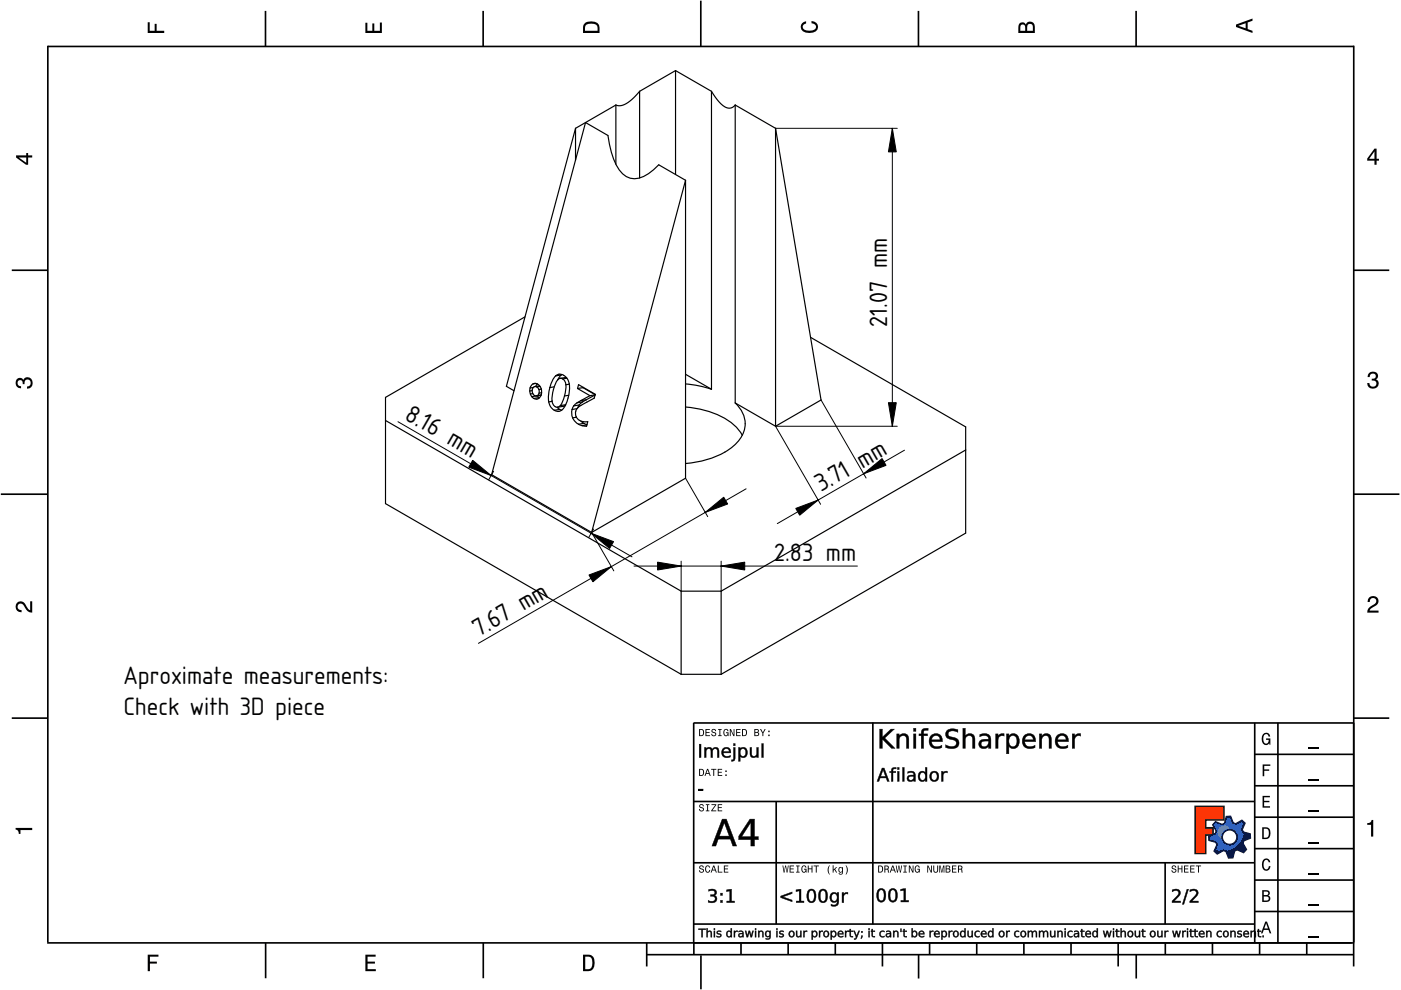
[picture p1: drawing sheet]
<svg xmlns="http://www.w3.org/2000/svg" width="297mm" height="210mm" viewBox="0 0 297 210" stroke-linecap="round" stroke-linejoin="round" font-family="sans-serif">
<defs><g id="words">
<g font-size="5">
<text x="188.1" y="69.3" transform="rotate(-90 188.1 69.3)">21.07 mm</text>
<text x="85.5" y="88.8" transform="rotate(30 85.5 88.8)">8.16 mm</text>
<text x="174.1" y="104.4" transform="rotate(-30 174.1 104.4)">3.71 mm</text>
<text x="164.2" y="118.9">2.83 mm</text>
<text x="101.5" y="135.1" transform="rotate(-30 101.5 135.1)">7.67 mm</text>
<text x="26.2" y="144.9">Aproximate measurements:</text>
<text x="26.2" y="151.6">Check with 3D piece</text>
</g>
</g></defs>
<g fill="none" stroke="#000" stroke-width=".35">
<path d="M10.1 9.7v190.1M10.1 9.9h277M56.3 2.3v7.5M102.4 2.3v7.5M148.6 .1v9.8M194.7 2.3v7.5M240.9 2.3v7.5M287 9.7v195.2M2.5 57.3h7.5M287.1 57.3h7.4M.2 104.8h10M287 104.8h9.7"/>
<path d="M2.5 152.3h7.5M147 153.3h140.1M147.1 153.3v49.1M185.1 153.2v42.8M266 159.9h21M266 153.3v46.7M270.9 153.3v46.7M287.1 152.3h7.4M147 169.9h119M164.6 169.9v26M266 179.9h21M266 173.3h21"/>
<path d="M266 166.6h21M10 199.9h277.1M56.3 199.9v7.5M102.5 199.9v7.5M137.1 199.9v5M147 195.9h119M147 182.9h119M157.1 199.9v2.5M167.1 199.9v2.5M177.1 199.9v2.5M187.1 199.9v5M197.1 199.9v2.5"/>
<path d="M207.1 199.9v2.5M217.1 199.9v2.5M227.1 199.9v2.5M237.1 199.9v5M247 182.9v13M247.1 199.9v2.5M257.1 199.9v2.5M266 193.3h21M266 186.6h21M267.1 199.9v2.5M277.1 199.9v2.5M137.1 202.4h150"/>
<path d="M148.6 202.6v7.2M194.8 202.4v5.1M240.9 202.4v5.1"/>
</g>
<g fill="#000">
<path d="M31.3 4.7h.4v1.8h1.1v-1.4h.4v1.4h1.6v.5h-3.5z" fill-rule="evenodd"/>
<path d="M77.5 4.8h.4v1.7h1v-1.5h.5v1.5h1.1v-1.7h.5v2.2h-3.5z" fill-rule="evenodd"/>
<path d="M124.1 4.9a2.19 2.19 0 0 0-.5 2.1h3.5v-1.2a1.42 1.42 0 0 0-1.7-1.3zM124.3 5.2a2.14 2.14 0 0 1 2.3 .3l.1 1h-2.7l.1-1z" fill-rule="evenodd"/>
<path d="M170.1 4.9l.8-.4v.5a.7 .7 0 0 0-.7 .5 .7 .7 0 0 0 .3 .8 1.69 1.69 0 0 0 2.5-.6 .9 .9 0 0 0-.9-.8v-.5a1.24 1.24 0 0 1 1.3 1.1 1.24 1.24 0 0 1-1 1.4 2.22 2.22 0 0 1-2.5-.7l-.1-.5z" fill-rule="evenodd"/>
<path d="M216.1 5l-.2 .8v1.2h3.5v-1.3a.98 .98 0 0 0-.7-1.1 .98 .98 0 0 0-1.2 .6 .84 .84 0 0 0-1.4-.2zM216.4 5.3a.54 .54 0 0 1 .7-.1 .54 .54 0 0 1 .3 .6v.7h-1.1zM217.9 5.2a.62 .62 0 0 1 .7-.1 .62 .62 0 0 1 .4 .6v.8h-1.2z" fill-rule="evenodd"/>
<path d="M262.1 5.2v.5l3.5 1.3v-.5l-1.1-.3v-1.4l1.1-.4v-.5zM262.6 5.5l1.5-.6v1.1z" fill-rule="evenodd"/>
<path d="M3.4 32.9v.5l2.1 1.5h.5v-1.5h.8v-.5h-.8v-.5h-.4v.5zM4 33.4h1.6v1.1z" fill-rule="evenodd"/>
<path d="M291.4 31.5l-1.5 2.1v.5h1.5v.8h.5v-.8h.5v-.4h-.5v-2.2zM291.4 32.1v1.6h-1.1z" fill-rule="evenodd"/>
<path d="M3.6 80.4a.86 .86 0 0 1 1.4 .1 1.06 1.06 0 0 1 1.2-.5 1.06 1.06 0 0 1 .7 1.2 1.1 1.1 0 0 1-1.2 1.2v-.4a.71 .71 0 0 0 .8-1 .71 .71 0 0 0-1.3-.1v.6h-.4a.61 .61 0 0 0-.3-.8 .61 .61 0 0 0-.8 .2 .61 .61 0 0 0 .2 .8l.6 .2v.4a1.15 1.15 0 0 1-1.2-.6 1.15 1.15 0 0 1 .3-1.3z" fill-rule="evenodd"/>
<path d="M290.3 79.1a1.08 1.08 0 0 1 1.3-.2 1.08 1.08 0 0 1 .5 1.3l-.4 .2a1.06 1.06 0 0 1 .6 1.3 1.06 1.06 0 0 1-1.2 .7 1.1 1.1 0 0 1-1.2-1.2h.4a.71 .71 0 0 0 1 .8 .71 .71 0 0 0 .1-1.3h-.6v-.4a.61 .61 0 0 0 .8-.3 .61 .61 0 0 0-.2-.8 .61 .61 0 0 0-.8 .2l-.2 .5h-.4z" fill-rule="evenodd"/>
<path d="M3.6 127.8a1.22 1.22 0 0 1 2 .7l.4 .6 .4 .3v-1.9h.4v2.4a1.8 1.8 0 0 1-1.7-1.4 .71 .71 0 0 0-.9-.5 .71 .71 0 0 0-.5 .8 .71 .71 0 0 0 .9 .6v.4a1.18 1.18 0 0 1-1.2-.6 1.18 1.18 0 0 1 .2-1.4z" fill-rule="evenodd"/>
<path d="M290.3 126.7a1.18 1.18 0 0 1 1.9 .3 1.18 1.18 0 0 1-1 1.7l-.5 .3-.3 .5h1.9v.4h-2.4a1.8 1.8 0 0 1 1.4-1.7 .71 .71 0 0 0 .5-.9 .71 .71 0 0 0-.9-.5 .71 .71 0 0 0-.5 .8h-.4z" fill-rule="evenodd"/>
<path d="M148.2 154.6v1.5h.5a.77 .77 0 0 0 .6-.8 .77 .77 0 0 0-.6-.7zM148.4 154.8a.58 .58 0 0 1 .7 .5 .58 .58 0 0 1-.7 .6zM149.6 154.6v1.5h.9v-.2h-.7v-.5h.6v-.2h-.6v-.4h.7v-.2zM151 154.7a.53 .53 0 0 0 0 .6 .53 .53 0 0 0 .6 .2 .32 .32 0 0 1-.3 .5 .32 .32 0 0 1-.3-.4h-.2a.5 .5 0 0 0 .7 .5 .5 .5 0 0 0 .1-.8l-.4-.1a.28 .28 0 0 1-.1-.4 .28 .28 0 0 1 .4-.1 .28 .28 0 0 1 .1 .3h.2a.51 .51 0 0 0-.3-.4 .51 .51 0 0 0-.5 .1zM152.3 154.6v.2h.2v1.1h-.2v.2h.7v-.2h-.3v-1.1h.3v-.2zM153.5 154.7a.81 .81 0 0 0 .5 1.4l.3-.2 .2 .2v-.8h-.6v.1h.4l-.2 .5a.6 .6 0 0 1-.5-.6 .6 .6 0 0 1 .4-.6l.2 .3h.2l-.1-.3a.53 .53 0 0 0-.8 0zM154.7 154.6v1.5h.2v-1.3l.6 1.3h.2v-1.5h-.2v1.2l-.5-1.2zM156.1 154.6v1.5h.9v-.2h-.7v-.5h.6v-.2h-.6v-.4h.7v-.2zM157.3 154.6v1.5h.5a.77 .77 0 0 0 .6-.8 .77 .77 0 0 0-.6-.7zM157.5 154.8a.58 .58 0 0 1 .7 .5 .58 .58 0 0 1-.7 .6zM159.9 154.6v1.5h.6a.42 .42 0 0 0 .5-.3 .42 .42 0 0 0-.3-.5l.2-.2-.1-.4zM160.1 154.8h.3a.23 .23 0 0 1 .3 .2 .23 .23 0 0 1-.3 .2h-.3zM160.1 155.4h.4a.26 .26 0 0 1 .3 .2 .26 .26 0 0 1-.3 .3h-.4zM161.1 154.6l.5 .9v.6h.2v-.6l.5-.9h-.2l-.4 .7-.3-.7zM162.9 155.8v.3h.3v-.3zM162.9 154.9v.3h.3v-.3z" fill-rule="evenodd"/>
<path d="M267.8 155.7a.85 .85 0 0 1 .9-.3 .85 .85 0 0 1 .6 .8h-.3l-.1-.3a.49 .49 0 0 0-.4-.3 .49 .49 0 0 0-.5 .3 1.2 1.2 0 0 0 .4 1.8 .66 .66 0 0 0 .6-.8h-.6v-.3h.9v1.3h-.1l-.1-.3-.3 .3a.85 .85 0 0 1-1.2-.7v-1.1z" fill-rule="evenodd"/>
<path d="M3.3 175.5h3.5v.5h-2.5v.8h-.3a.77 .77 0 0 0-.7-.9z" fill-rule="evenodd"/>
<path d="M148.4 170.6a.53 .53 0 0 0 0 .6 .53 .53 0 0 0 .6 .2 .32 .32 0 0 1-.3 .5 .32 .32 0 0 1-.3-.4h-.2a.5 .5 0 0 0 .7 .6 .5 .5 0 0 0 .1-.9l-.4-.1a.28 .28 0 0 1-.1-.4 .28 .28 0 0 1 .4-.1 .28 .28 0 0 1 .1 .4h.2a.51 .51 0 0 0-.3-.5 .51 .51 0 0 0-.5 .1zM149.7 170.5v.2h.2v1.1h-.2v.2h.7v-.2h-.3v-1.1h.3v-.2zM150.8 170.5v.2h.8l-.8 1.3h1.1v-.2h-.9l.9-1.3zM152.2 170.5v1.5h.9v-.2h-.7v-.5h.6v-.2h-.6v-.4h.7v-.2z" fill-rule="evenodd"/>
<path d="M148.2 163v1.5h.5a.77 .77 0 0 0 .6-.7 .77 .77 0 0 0-.6-.8zM148.4 163.2a.57 .57 0 0 1 .7 .6 .57 .57 0 0 1-.7 .5zM149.9 163l-.5 1.5h.2l.1-.4h.6l.2 .4h.2l-.6-1.5zM150 163.2l.3 .7h-.5zM150.8 163v.2h.4v1.3h.2v-1.3h.5v-.2zM152.2 163v1.5h.9v-.2h-.7v-.5h.6v-.2h-.6v-.4h.7v-.2zM153.8 164.2v.3h.3v-.3zM153.8 163.4v.3h.3v-.3z" fill-rule="evenodd"/>
<path d="M253.4 171h6.1v2.8h-3.9v1.7h1.6v1.5h-1.6v4h-2.2z" fill-rule="evenodd"/>
<path d="M257.7 174.3l-.5 .6 .7 1.3-.2 .6-1.4 .5v.9l1.5 .4 .3 .5-.7 1.4 .7 .5 1.3-.7 .6 .2 .5 1.4 .9-.1 .3-1.4 .6-.3 1.4 .6 .5-.6-.7-1.3 .2-.6 1.4-.5-.1-.9-1.4-.4-.3-.5 .6-1.4-.6-.6-1.3 .8-.6-.2-.5-1.4h-.9l-.4 1.5-.5 .2zM259.1 177.5a1.6 1.6 0 0 1 3.2 0 1.6 1.6 0 0 1-3.2 0z" fill-rule="evenodd"/>
<path d="M267.7 168.7h1.5v.3h-1.2v.8h1.1v.3h-1.1v.8h1.3v.3h-1.6z" fill-rule="evenodd"/>
<path d="M267.7 162.1h1.6v.3h-1.3v.7h1.1v.3h-1.1v1.2h-.3z" fill-rule="evenodd"/>
<path d="M267.6 175.4v2.5h.8a1.37 1.37 0 0 0 .7-2.2 1.56 1.56 0 0 0-1.5-.3zM267.9 175.7a.98 .98 0 0 1 1.2 .7 .98 .98 0 0 1-.7 1.2h-.5z" fill-rule="evenodd"/>
<path d="M289.9 174.5a.77 .77 0 0 0 .9-.6h.4v3.5h-.5v-2.5h-.8z" fill-rule="evenodd"/>
<path d="M148.4 183.6a.53 .53 0 0 0 0 .6 .53 .53 0 0 0 .6 .2 .32 .32 0 0 1-.3 .5 .32 .32 0 0 1-.3-.4h-.2a.5 .5 0 0 0 .7 .6 .5 .5 0 0 0 .1-.9l-.4-.1a.28 .28 0 0 1-.1-.4 .28 .28 0 0 1 .4-.1 .28 .28 0 0 1 .1 .4h.2a.51 .51 0 0 0-.3-.5 .51 .51 0 0 0-.5 .1zM149.6 183.7l-.1 .2a.67 .67 0 0 0 .1 .9 .67 .67 0 0 0 .8 .1l.2-.4h-.2l-.2 .3a.6 .6 0 0 1-.5-.5 .6 .6 0 0 1 .4-.6l.3 .3h.2l-.2-.4a.5 .5 0 0 0-.8 .1zM151.2 183.5l-.5 1.5h.2l.1-.4h.6l.2 .4h.2l-.6-1.5zM151.3 183.7l.3 .7h-.5zM152.2 183.5v1.5h1v-.2h-.8v-1.3zM153.5 183.5v1.5h.9v-.2h-.7v-.5h.6v-.2h-.6v-.4h.7v-.2z" fill-rule="evenodd"/>
<path d="M165.9 183.5l.3 1.5h.1l.3-1.3 .2 1.3h.2l.2-1.5h-.1l-.2 1.3-.2-1.3h-.2l-.2 1.3-.2-1.3zM167.4 183.5v1.5h1v-.2h-.8v-.5h.7v-.2h-.7v-.4h.7v-.2zM168.8 183.5v.2h.3v1.1h-.3v.2h.7v-.2h-.2v-1.1h.2v-.2zM170.1 183.7a.82 .82 0 0 0 .5 1.3l.3-.2 .1 .2v-.8h-.5v.2h.3l-.2 .4a.6 .6 0 0 1-.5-.5 .6 .6 0 0 1 .5-.6l.2 .3h.2l-.2-.4a.53 .53 0 0 0-.7 .1zM171.3 183.5v1.5h.2v-.7h.6v.7h.2v-1.5h-.2v.6h-.6v-.6zM172.5 183.5v.2h.5v1.3h.2v-1.3h.4v-.2zM175.8 183.5a1.35 1.35 0 0 0 .2 1.9 1.84 1.84 0 0 1 0-1.9zM176.5 183.5v1.5h.2v-.4l.2-.2 .4 .6h.2l-.4-.7 .4-.5h-.2l-.6 .6v-.9zM177.9 184a.59 .59 0 0 0-.2 .7 .59 .59 0 0 0 .7 .3l.1-.2a.31 .31 0 0 1-.1 .5 .31 .31 0 0 1-.4-.2h-.2a.47 .47 0 0 0 .5 .4 .47 .47 0 0 0 .4-.5v-1.2h-.2v.2l-.3-.2zM178 184.1l.1-.1a.42 .42 0 0 1 .4 .4 .42 .42 0 0 1-.4 .5l-.1-.3zM179.3 183.5a1.85 1.85 0 0 1 0 1.9 1.22 1.22 0 0 0 0-1.9z" fill-rule="evenodd"/>
<path d="M186.2 183.5v1.5h.5a.77 .77 0 0 0 .6-.7 .77 .77 0 0 0-.6-.8zM186.4 183.7a.58 .58 0 0 1 .6 .6 .58 .58 0 0 1-.6 .5zM187.5 183.5v1.5h.2v-.6a.45 .45 0 0 1 .5 .1 .45 .45 0 0 1 .1 .5h.2l-.2-.7a.42 .42 0 0 0 .1-.5 .42 .42 0 0 0-.4-.3zM187.7 183.7h.2a.26 .26 0 0 1 .4 .3 .26 .26 0 0 1-.4 .2h-.2zM189.2 183.5l-.6 1.5h.2l.2-.4h.6l.1 .4h.2l-.5-1.5zM189.3 183.7l.2 .7h-.4zM189.9 183.5l.3 1.5h.2l.2-1.3 .2 1.3h.2l.3-1.5h-.2l-.2 1.3-.2-1.3h-.2l-.2 1.3-.2-1.3zM191.5 183.5v.2h.3v1.1h-.3v.2h.8v-.2h-.3v-1.1h.3v-.2zM192.7 183.5v1.5h.2v-1.2l.5 1.2h.3v-1.5h-.2v1.2l-.6-1.2zM194.1 183.7a.81 .81 0 0 0 .5 1.3l.3-.2 .1 .2v-.8h-.5v.2h.3l-.2 .4a.6 .6 0 0 1-.5-.5 .6 .6 0 0 1 .5-.6l.2 .3h.2l-.2-.4a.53 .53 0 0 0-.7 .1zM196.6 183.5v1.5h.2v-1.2l.6 1.2h.2v-1.5h-.2v1.2l-.6-1.2zM197.9 183.5v.9a.52 .52 0 0 0 .5 .6 .52 .52 0 0 0 .5-.6v-.9h-.2v.9a.33 .33 0 0 1-.3 .5 .33 .33 0 0 1-.3-.5v-.9zM199.2 183.5v1.5h.1v-1.4l.3 1.4h.2l.3-1.4v1.4h.1v-1.5h-.2l-.3 1.3-.3-1.3zM200.5 183.5v1.5h.6a.42 .42 0 0 0 .4-.3 .42 .42 0 0 0-.2-.5l.2-.2-.1-.4zM200.7 183.7h.3a.23 .23 0 0 1 .3 .2 .23 .23 0 0 1-.3 .2h-.3zM200.7 184.3h.3a.26 .26 0 0 1 .3 .3 .26 .26 0 0 1-.3 .2h-.3zM201.8 183.5v1.5h1v-.2h-.8v-.5h.7v-.2h-.7v-.4h.8v-.2zM203.1 183.5v1.5h.2v-.6a.45 .45 0 0 1 .5 .1 .45 .45 0 0 1 .1 .5h.2l-.2-.7a.42 .42 0 0 0 .1-.5 .42 .42 0 0 0-.4-.3zM203.3 183.7h.3a.26 .26 0 0 1 .3 .3 .26 .26 0 0 1-.4 .2h-.2z" fill-rule="evenodd"/>
<path d="M248.5 183.6a.53 .53 0 0 0 0 .6 .53 .53 0 0 0 .6 .2 .32 .32 0 0 1-.2 .5 .32 .32 0 0 1-.3-.4h-.2a.5 .5 0 0 0 .6 .6 .5 .5 0 0 0 .2-.9l-.4-.1a.28 .28 0 0 1-.1-.4 .28 .28 0 0 1 .3-.1 .28 .28 0 0 1 .2 .4h.2a.51 .51 0 0 0-.3-.5 .51 .51 0 0 0-.6 .1zM249.7 183.5v1.5h.2v-.7h.6v.7h.2v-1.5h-.2v.6h-.6v-.6zM251 183.5v1.5h1v-.2h-.8v-.5h.7v-.2h-.7v-.4h.8v-.2zM252.3 183.5v1.5h1v-.2h-.8v-.5h.7v-.2h-.7v-.4h.8v-.2zM253.5 183.5v.2h.5v1.3h.2v-1.3h.5v-.2z" fill-rule="evenodd"/>
<path d="M268.3 195.4l-1 2.5h.4l.2-.7h1l.3 .7h.3l-.9-2.5zM268.4 195.8l.4 1.1h-.7z" fill-rule="evenodd"/>
<path d="M267.6 188.7v2.5h1a.7 .7 0 0 0 .7-.5 .7 .7 0 0 0-.4-.8 .61 .61 0 0 0 .3-.8 .61 .61 0 0 0-.7-.4zM267.9 189h.6a.38 .38 0 0 1 .4 .4 .38 .38 0 0 1-.5 .4h-.5zM267.9 190.1h.6a.44 .44 0 0 1 .5 .4 .44 .44 0 0 1-.5 .4h-.6z" fill-rule="evenodd"/>
<path d="M267.8 182.3a.85 .85 0 0 1 .9-.3 .85 .85 0 0 1 .6 .8h-.3l-.1-.2a.47 .47 0 0 0-.4-.3 .47 .47 0 0 0-.4 .3 1.21 1.21 0 0 0 .4 1.7 .64 .64 0 0 0 .5-.7h.4a.89 .89 0 0 1-.8 1 .89 .89 0 0 1-1-.7v-1.1z" fill-rule="evenodd"/>
<path d="M31.3 202.4h2.3v.4h-1.8v1.1h1.5v.4h-1.5v1.6h-.5z" fill-rule="evenodd"/>
<path d="M77.5 202.4h2.1v.4h-1.7v1.1h1.6v.4h-1.6v1.2h1.8v.4h-2.2z" fill-rule="evenodd"/>
<path d="M123.6 202.4v3.5h1.2a1.42 1.42 0 0 0 1.3-1.7 1.38 1.38 0 0 0-1.3-1.8zM124.1 202.8l1 .1a1.89 1.89 0 0 1 0 2.5l-1 .1z" fill-rule="evenodd"/>
</g>
<path d="M277.3 158.6h2.2M277.3 178.6h2.2M277.3 172h2.2M277.3 165.3h2.2M277.3 198.6h2.2M277.3 192h2.2M277.3 185.3h2.2" fill="none" stroke="#000" stroke-width=".25"/>
<g fill="#000">
<path d="M148.1 167.3h1v.3h-1z"/>
<path d="M148.2 157.8h.4v2.8h-.4zM149.4 158.5h.3v.3a.72 .72 0 0 1 .7-.4 .72 .72 0 0 1 .6 .5 .75 .75 0 0 1 .9-.4 .75 .75 0 0 1 .5 .8v1.3h-.3v-1.3a.52 .52 0 0 0-.6-.6 .52 .52 0 0 0-.4 .7v1.2h-.4v-1.3a.52 .52 0 0 0-.5-.6 .52 .52 0 0 0-.5 .7v1.2h-.3zM153.3 158.7a.98 .98 0 0 1 1.2-.2 .98 .98 0 0 1 .4 1.1h-1.5a.9 .9 0 0 0 1.5 .6v.3a1.19 1.19 0 0 1-1.6-.2 1.19 1.19 0 0 1 0-1.6zM153.6 158.9l-.2 .5h1.2a.6 .6 0 0 0-.4-.6 .6 .6 0 0 0-.6 .1zM155.5 158.5h.4l-.1 2.4-.2 .4-.5 .1v-.3h.2l.2-.2zM155.5 157.7h.4v.4h-.4zM156.6 158.5h.3v.3a.87 .87 0 0 1 1.1-.3 .87 .87 0 0 1 .5 1 .87 .87 0 0 1-.5 1.1 .87 .87 0 0 1-1.1-.3v1.1h-.3zM157.2 158.8a.8 .8 0 0 0-.3 1 .8 .8 0 0 0 .9 .5 .8 .8 0 0 0 .3-1 .8 .8 0 0 0-.9-.5zM159 158.5h.4v1.3a.55 .55 0 0 0 .5 .6 .55 .55 0 0 0 .5-.7v-1.2h.4v2.1h-.4v-.3a.77 .77 0 0 1-.9 .3 .77 .77 0 0 1-.5-.8zM161.5 157.7h.3v2.9h-.3z"/>
<path d="M148.2 157.7h.5v2.9h-.5zM148.2 157.8v2.8h.4v-2.8zM149.3 158.4h.5l-.1 .4a.69 .69 0 0 1 .7-.4 .69 .69 0 0 1 .6 .5 .77 .77 0 0 1 1-.5 .77 .77 0 0 1 .5 .9v1.3h-.4v-1.3a.48 .48 0 0 0-.6-.5 .48 .48 0 0 0-.4 .6v1.2h-.4v-1.3a.48 .48 0 0 0-.5-.5 .48 .48 0 0 0-.4 .6v1.2h-.5zM149.4 158.5v2.1h.3v-1.2a.57 .57 0 0 1 .5-.7 .57 .57 0 0 1 .6 .6l-.1 1.3h.4l-.1-1.2a.57 .57 0 0 1 .5-.7 .57 .57 0 0 1 .6 .6v1.3h.3v-1.3a.72 .72 0 0 0-.5-.8 .72 .72 0 0 0-.9 .5 .7 .7 0 0 0-.7-.5 .7 .7 0 0 0-.6 .5v-.5zM153.2 158.7a1 1 0 0 1 1.3-.2 1 1 0 0 1 .4 1.2l-1.5-.1a.88 .88 0 0 0 .6 .7 .88 .88 0 0 0 .9-.2v.4a1.23 1.23 0 0 1-1.6-.1 1.23 1.23 0 0 1-.1-1.7zM153.3 158.8a1.15 1.15 0 0 0 0 1.5 1.15 1.15 0 0 0 1.6 .2v-.3a.91 .91 0 0 1-1 .2 .91 .91 0 0 1-.6-.8h1.6a.93 .93 0 0 0-.5-1 .93 .93 0 0 0-1.1 .2zM153.6 158.9l-.2 .5h1.2a.6 .6 0 0 0-.4-.6 .6 .6 0 0 0-.6 .1zM153.5 158.9a.62 .62 0 0 1 .8-.2 .62 .62 0 0 1 .3 .7h-1.3zM155.5 158.4h.4v2.2a.65 .65 0 0 1-.2 .7 .65 .65 0 0 1-.7 .1v-.3l.3-.1 .2-.1zM155.5 158.5v2.4l-.1 .2h-.3v.3l.5-.1 .2-.4 .1-2.4zM155.5 157.6h.4v.5h-.4zM155.5 157.7v.4h.4v-.4zM156.5 158.4h.5l-.1 .4a.84 .84 0 0 1 1-.4 .84 .84 0 0 1 .6 .8 .97 .97 0 0 1-.3 1.3 .97 .97 0 0 1-1.3-.2l.1 1.2h-.5zM156.6 158.5v2.9h.3v-1.3a.82 .82 0 0 0 1 .5 .82 .82 0 0 0 .5-1.1 .83 .83 0 0 0-.5-1 .83 .83 0 0 0-1 .5v-.5zM157.2 158.9a.76 .76 0 0 0-.3 .9 .76 .76 0 0 0 .9 .4 .76 .76 0 0 0 .3-.9 .76 .76 0 0 0-.9-.4zM157.2 158.8a.84 .84 0 0 1 1 .5 .84 .84 0 0 1-.5 1.1 .88 .88 0 0 1-.9-.6 .88 .88 0 0 1 .4-1zM159 158.4h.4v1.4a.5 .5 0 0 0 .5 .5 .5 .5 0 0 0 .5-.6v-1.3h.4v2.2h-.4v-.3a.79 .79 0 0 1-.9 .4 .79 .79 0 0 1-.5-.9zM159 158.5l.1 1.3a.74 .74 0 0 0 .5 .8 .74 .74 0 0 0 .9-.5l-.1 .5h.4v-2.1h-.4l.1 1.2a.59 .59 0 0 1-.6 .7 .59 .59 0 0 1-.6-.6l.1-1.3zM161.5 157.6h.4v3h-.4zM161.5 157.7v2.9h.3v-2.9z"/>
<path d="M186.5 154.6h.6v1.7l1.8-1.7h.7l-2 1.9 2.1 2.2h-.7l-1.9-2v2h-.6zM190.1 155.6h.5v.5a1.11 1.11 0 0 1 1.4-.5 1.11 1.11 0 0 1 .7 1.2v1.9h-.5v-1.9a.79 .79 0 0 0-.8-.8 .79 .79 0 0 0-.8 .9v1.8h-.5zM193.7 155.6h.5v3.1h-.5zM193.7 154.4h.5v.7h-.5zM195.6 154.7l.4-.3h.8v.4l-.7 .1-.3 .2v.5h.8v.4h-.8v2.7h-.5v-2.7h-.5v-.4h.5zM197.4 156a1.41 1.41 0 0 1 1.7-.3 1.41 1.41 0 0 1 .7 1.6h-2.3a1.26 1.26 0 0 0 2 .8l.2-.1v.5a1.73 1.73 0 0 1-2.2-.1 1.73 1.73 0 0 1-.3-2.2zM197.8 156.2l-.3 .7h1.8a.87 .87 0 0 0-.5-.9 .87 .87 0 0 0-1 .2zM200.9 154.8a2.63 2.63 0 0 1 2.2-.1v.6a1.59 1.59 0 0 0-2 .1v.5l.2 .2a2.33 2.33 0 0 1 2 1.1 1.31 1.31 0 0 1-1.7 1.5l-1.1-.2v-.6a1.69 1.69 0 0 0 2.2-.1 .87 .87 0 0 0-1.1-1 1.11 1.11 0 0 1-1.1-.7 1.11 1.11 0 0 1 .4-1.3zM204.2 154.4h.5v1.7a1.11 1.11 0 0 1 1.3-.5 1.11 1.11 0 0 1 .7 1.2v1.9h-.5v-1.9a.79 .79 0 0 0-.8-.8 .79 .79 0 0 0-.7 .9v1.8h-.5zM208.1 157.4a.72 .72 0 0 0 .5 1 .72 .72 0 0 0 .9-.6l.1-.7-1.2 .1zM207.7 155.7h.2a1.45 1.45 0 0 1 2.2 1.2v1.8h-.5v-.5a1.05 1.05 0 0 1-1.7 .3 1.05 1.05 0 0 1 .4-1.7l1.3-.1a1.1 1.1 0 0 0-1.9-.5zM211.1 155.6h.5v.5a1.2 1.2 0 0 1 1.3-.5v.5a.89 .89 0 0 0-1 .1 .89 .89 0 0 0-.3 .9v1.6h-.5zM213.4 155.6h.5v.5a1.25 1.25 0 0 1 1.6-.4 1.25 1.25 0 0 1 .6 1.4 1.25 1.25 0 0 1-.6 1.5 1.25 1.25 0 0 1-1.6-.4v1.6h-.5zM214.3 156.1a1.32 1.32 0 0 0 .5 2.2 1.25 1.25 0 0 0 .8-1.2 1.25 1.25 0 0 0-.8-1.1zM217.1 156a1.41 1.41 0 0 1 1.8-.3 1.41 1.41 0 0 1 .7 1.6h-2.3a1.26 1.26 0 0 0 2 .8l.1-.1v.5a1.73 1.73 0 0 1-2.1-.1 1.73 1.73 0 0 1-.3-2.2zM217.6 156.2l-.3 .7h1.8a.87 .87 0 0 0-.6-.9 .87 .87 0 0 0-.9 .2zM220.4 155.6h.5v.5a1.11 1.11 0 0 1 1.3-.5 1.11 1.11 0 0 1 .7 1.2v1.9h-.5v-1.9a.79 .79 0 0 0-.8-.8 .79 .79 0 0 0-.7 .9v1.8h-.5zM224.1 156a1.41 1.41 0 0 1 1.7-.3 1.41 1.41 0 0 1 .7 1.6h-2.3a1.26 1.26 0 0 0 2 .8l.2-.1v.5a1.73 1.73 0 0 1-2.2-.1 1.73 1.73 0 0 1-.3-2.2zM224.5 156.2l-.3 .7h1.8a.87 .87 0 0 0-.5-.9 .87 .87 0 0 0-1 .2zM227.3 155.6h.5v.5a1.2 1.2 0 0 1 1.3-.5v.5a.89 .89 0 0 0-.9 .1 .89 .89 0 0 0-.4 .9v1.6h-.5z"/>
<path d="M186.5 154.5h.6v1.8l1.8-1.8h.8l-2.1 2 2.3 2.2h-.9l-1.9-2v2h-.6zM186.5 154.6v4.1h.6l-.1-2.1 2 2.1h.7l-2.2-2.2 2.1-1.9h-.7l-1.9 1.8 .1-1.8zM190.1 155.6h.6l-.1 .5a1.12 1.12 0 0 1 1.4-.5 1.12 1.12 0 0 1 .7 1.2v1.9h-.6v-1.9a.74 .74 0 0 0-.7-.8 .74 .74 0 0 0-.7 .9v1.8h-.6zM190.1 155.6v3.1h.5v-1.8a.83 .83 0 0 1 .8-1 .83 .83 0 0 1 .8 .9v1.9h.5l-.1-1.9a1.07 1.07 0 0 0-.7-1.2 1.07 1.07 0 0 0-1.3 .6v-.6zM193.6 155.6h.6v3.1h-.6zM193.7 155.6v3.1h.5v-3.1zM193.6 154.4h.6v.7h-.6zM193.7 154.4v.7h.5v-.7zM195.5 154.6l.5-.2h.8v.5h-.7l-.2 .2-.1 .5h.9v.4h-.9l.1 2.7h-.6v-2.7h-.5v-.4h.5v-.5zM195.6 154.7l-.2 1-.6-.1v.4h.6l-.1 2.7h.5v-2.7h.8v-.4l-.8 .1a.58 .58 0 0 1 .5-.9h.5v-.4zM197.4 155.9a1.43 1.43 0 0 1 1.7-.3 1.43 1.43 0 0 1 .7 1.7l-2.2-.1a1.21 1.21 0 0 0 1.9 .9l.2-.1v.5a1.77 1.77 0 0 1-2.3-.2 1.77 1.77 0 0 1 0-2.4zM197.4 156a1.65 1.65 0 0 0-.1 2.2 1.65 1.65 0 0 0 2.2 .3h.2v-.4a1.64 1.64 0 0 1-2.1-.2l-.1-.7 2.3 .1a1.37 1.37 0 0 0-.7-1.6 1.37 1.37 0 0 0-1.7 .3zM197.8 156.2l-.3 .7h1.8a.83 .83 0 0 0-.5-.9 .83 .83 0 0 0-1 .2zM197.8 156.2a.89 .89 0 0 1 1-.2 .89 .89 0 0 1 .5 .9h-1.8zM200.8 154.8a2.58 2.58 0 0 1 2.3-.1v.6l-.2-.1a1.41 1.41 0 0 0-1.8 .2 .83 .83 0 0 0 1 .9 1.25 1.25 0 0 1 1.3 1.5 1.25 1.25 0 0 1-1.6 1l-1.4-.3 .1-.6a1.66 1.66 0 0 0 2.2-.1l-.2-.7-.9-.3a1.16 1.16 0 0 1-1.1-.7 1.16 1.16 0 0 1 .3-1.3zM200.9 154.9a1.07 1.07 0 0 0-.3 1.2 1.07 1.07 0 0 0 1 .6v.1a.84 .84 0 0 1 1.2 .8 .84 .84 0 0 1-1.2 .7l-1.1-.4v.6h.2a2.22 2.22 0 0 0 2.5-.5 1.31 1.31 0 0 0-1.4-1.7 .71 .71 0 0 1-.8-.8 .71 .71 0 0 1 1-.6l1.1 .4v-.6h-.4a2.29 2.29 0 0 0-1.8 .2zM204.1 154.4h.6v1.7a1.12 1.12 0 0 1 1.3-.5 1.12 1.12 0 0 1 .8 1.2v1.9h-.6v-1.9a.74 .74 0 0 0-.8-.8 .74 .74 0 0 0-.7 .9v1.8h-.6zM204.2 154.4v4.3h.5l-.1-1.8a.83 .83 0 0 1 .8-1 .83 .83 0 0 1 .9 .9l-.1 1.9h.5v-1.9a1.07 1.07 0 0 0-.8-1.2 1.07 1.07 0 0 0-1.3 .6l.1-1.8zM208.2 157.4a.68 .68 0 0 0 .4 .9 .68 .68 0 0 0 .8-.5l.2-.7-1.1 .1zM208.1 157.3l.3-.2h1.2a.91 .91 0 0 1-.4 1.1 .91 .91 0 0 1-1.2-.3zM207.7 155.7l.2-.1a1.49 1.49 0 0 1 2.2 1.3v1.8h-.6l.1-.5a1.11 1.11 0 0 1-1.4 .6 1.11 1.11 0 0 1-.7-1.4 1.11 1.11 0 0 1 1.4-.7h.7a1.12 1.12 0 0 0-1.9-.4zM207.7 155.7v.5l.2-.1a1.09 1.09 0 0 1 1.7 .7 1.72 1.72 0 0 0-2 .7 1.07 1.07 0 0 0 .8 1.2 1.07 1.07 0 0 0 1.2-.7v.7h.5l-.1-1.8a1.45 1.45 0 0 0-2.2-1.1zM211.1 155.6h.6l-.1 .5a1.06 1.06 0 0 1 1.3-.5v.6a.85 .85 0 0 0-.9 0 .85 .85 0 0 0-.3 .9v1.6h-.6zM211.1 155.6v3.1h.5v-1.6a.89 .89 0 0 1 .3-1 .89 .89 0 0 1 1 0v-.5h-.2a1.1 1.1 0 0 0-1.1 .7v-.7zM213.4 155.6h.5v.5a1.17 1.17 0 0 1 1.2-.6 1.17 1.17 0 0 1 1 1 1.59 1.59 0 0 1-1.4 2.3l-.4-.2-.4-.4v1.7h-.5zM213.4 155.6v4.2h.5v-1.8a1.2 1.2 0 0 0 1.5 .6 1.2 1.2 0 0 0 .7-1.5 1.21 1.21 0 0 0-.7-1.4 1.21 1.21 0 0 0-1.5 .5v-.6zM214.3 156.1a1.27 1.27 0 0 0 .5 2.2 1.2 1.2 0 0 0 .8-1.2 1.2 1.2 0 0 0-.8-1.1zM214.3 156.1a.94 .94 0 0 1 1 0 .94 .94 0 0 1 .4 1 .94 .94 0 0 1-.9 1.3 .94 .94 0 0 1-.9-1.3l.1-.6zM217.1 155.9a1.43 1.43 0 0 1 1.8-.3 1.43 1.43 0 0 1 .7 1.7l-2.3-.1a1.21 1.21 0 0 0 1.9 .9l.3-.1v.5a1.77 1.77 0 0 1-2.3-.2 1.77 1.77 0 0 1-.1-2.4zM217.2 156a1.65 1.65 0 0 0-.1 2.2 1.65 1.65 0 0 0 2.2 .3h.1l.1-.4a1.64 1.64 0 0 1-2.1-.2l-.2-.7 2.3 .1a1.37 1.37 0 0 0-.7-1.6 1.37 1.37 0 0 0-1.6 .3zM217.6 156.2l-.3 .7h1.7a.83 .83 0 0 0-.5-.9 .83 .83 0 0 0-.9 .2zM217.5 156.2a.89 .89 0 0 1 1.1-.2 .89 .89 0 0 1 .5 .9h-1.9zM220.3 155.6h.6v.5a1.12 1.12 0 0 1 1.3-.5 1.12 1.12 0 0 1 .8 1.2v1.9h-.6v-1.9a.74 .74 0 0 0-.8-.8 .74 .74 0 0 0-.7 .9v1.8h-.6zM220.4 155.6v3.1h.5l-.1-1.8a.83 .83 0 0 1 .8-1 .83 .83 0 0 1 .9 .9l-.1 1.9h.5v-1.9a1.07 1.07 0 0 0-.8-1.2 1.07 1.07 0 0 0-1.3 .6l.1-.6zM224.1 155.9a1.43 1.43 0 0 1 1.7-.3 1.43 1.43 0 0 1 .7 1.7l-2.2-.1a1.21 1.21 0 0 0 1.9 .9l.3-.1v.5a1.77 1.77 0 0 1-2.4-.2 1.77 1.77 0 0 1 0-2.4zM224.1 156a1.65 1.65 0 0 0 0 2.2 1.65 1.65 0 0 0 2.1 .3h.2v-.4a1.64 1.64 0 0 1-2.1-.2l-.1-.7 2.3 .1a1.37 1.37 0 0 0-.7-1.6 1.37 1.37 0 0 0-1.7 .3zM224.6 156.2l-.4 .7h1.8a.83 .83 0 0 0-.5-.9 .83 .83 0 0 0-.9 .2zM224.5 156.2a.89 .89 0 0 1 1-.2 .89 .89 0 0 1 .5 .9h-1.8zM227.3 155.6h.6l-.1 .5a1.06 1.06 0 0 1 1.4-.5v.6a.85 .85 0 0 0-1 0 .85 .85 0 0 0-.3 .9v1.6h-.6zM227.3 155.6v3.1h.5v-1.6a.89 .89 0 0 1 .3-1 .89 .89 0 0 1 1 0v-.5h-.1a1.1 1.1 0 0 0-1.2 .7v-.7z"/>
<path d="M148 167.3h1.1v.4h-1.1zM148.1 167.3v.3h1v-.3z"/>
<path d="M153.6 174.4l-1.1 2.9h2.1zM153.1 173.7h.9l2.2 5.7h-.8l-.5-1.5h-2.6l-.5 1.5h-.9zM159.2 174.3l-1.9 3.1h1.9zM159 173.7h1v3.7h.8v.6h-.8v1.4h-.8v-1.4h-2.6v-.7z"/>
<path d="M153.5 174.4l-1 2.9h2.1zM153.6 174.3l1.1 3h-2.2zM153.1 173.6h.9l2.2 5.8h-.9l-.4-1.5h-2.6l-.5 1.5h-.9zM153.1 173.7l-2.2 5.7h.9l.5-1.5h2.6l.5 1.5h.8l-2.2-5.7zM159.2 174.3l-1.9 3.1h1.9zM159.2 174.2v3.2h-2zM159 173.6h1v3.8l.8-.1v.8l-.8-.1v1.4h-.8v-1.4l-2.6 .1v-.8zM159 173.7l-2.4 3.6v.7h2.6v1.4h.8l-.1-1.4h.9v-.6h-.9l.1-3.7z"/>
<path d="M187.2 163.2l-.5 1.4h1.1zM187 162.8h.5l1 2.9h-.4l-.2-.8h-1.3l-.3 .8h-.4zM189.1 162.9l.9-.2v.3h-.5l-.2 .2v.3h.6v.3h-.6v1.9h-.3v-1.9h-.4v-.3h.4zM190.3 163.5h.3v2.2h-.3zM190.3 162.7h.3v.5h-.3zM191.4 162.7h.3v3h-.3zM192.8 164.7a.48 .48 0 0 0 .2 .7 .48 .48 0 0 0 .7-.3v-.5zM192.5 163.6a1.02 1.02 0 0 1 1.6 .9v1.2h-.4v-.4a.75 .75 0 0 1-.9 .4 .75 .75 0 0 1-.5-.9 .75 .75 0 0 1 1-.5h.4a.76 .76 0 0 0-1.2-.3zM194.9 163.8l.6-.3 .4 .1 .3 .3v-1.2h.3v3h-.3v-.4a.87 .87 0 0 1-1.1 .3 .87 .87 0 0 1-.4-1zM195.3 163.9a.8 .8 0 0 0-.3 1 .8 .8 0 0 0 .9 .4 .8 .8 0 0 0 .3-1 .8 .8 0 0 0-.9-.4zM197.8 163.9a.79 .79 0 0 0-.3 1 .79 .79 0 0 0 .9 .4 .8 .8 0 0 0 .3-1 .8 .8 0 0 0-.9-.4zM197 164.6a1.07 1.07 0 0 1 2.1 0 1.07 1.07 0 0 1-2.1 0zM199.6 163.5h.4v.4l.4-.4h.4v.4a.62 .62 0 0 0-.6 0 .62 .62 0 0 0-.2 .6v1.2h-.4z"/>
<path d="M187.2 163.2l-.5 1.4h1.1zM187.2 163.1l.6 1.6h-1.1zM187 162.8h.5l1.1 2.9h-.5l-.2-.8h-1.3l-.2 .8h-.5zM187 162.8l-1.1 2.9h.4l.3-.8h1.3l.2 .8h.4l-1-2.9zM189.1 162.9l.9-.2v.4l-.6 .1-.1 .3h.6v.4l-.6-.1 .1 1.9h-.5l.1-1.9-.4 .1v-.4h.4zM189.2 162.9l-.2 .7-.4-.1v.3h.4v1.9h.3v-1.9h.6v-.3l-.6 .1v-.4l.2-.2h.5v-.3zM190.2 163.5h.5v2.2h-.5zM190.3 163.5v2.2h.3v-2.2zM190.2 162.7h.5v.5h-.5zM190.3 162.7v.5h.3v-.5zM191.3 162.7h.5v3h-.5zM191.4 162.7v3h.3v-3zM192.8 164.7a.44 .44 0 0 0 .2 .7 .44 .44 0 0 0 .6-.3l.1-.5zM192.7 164.7l1-.1a.62 .62 0 0 1-.3 .8 .62 .62 0 0 1-.8-.4zM192.4 163.6a1.18 1.18 0 0 1 1.7 .6v1.5h-.4v-.4a.77 .77 0 0 1-1 .4 .77 .77 0 0 1-.4-.9 .77 .77 0 0 1 1-.5h.4a.79 .79 0 0 0-1.3-.3zM192.5 163.6v.4a.7 .7 0 0 1 .8-.3 .7 .7 0 0 1 .4 .7h-.4a.71 .71 0 0 0-.9 .4 .71 .71 0 0 0 .4 .9 .71 .71 0 0 0 .9-.4l.1-.1-.1 .5h.4l-.1-1.2a.98 .98 0 0 0-.5-.9 .98 .98 0 0 0-1 .1zM194.9 163.8a.78 .78 0 0 1 1.3 .1l-.1-1.2h.5v3h-.5l.1-.4a.84 .84 0 0 1-.9 .4 .84 .84 0 0 1-.7-.8v-.6zM194.9 163.8a1.04 1.04 0 0 0-.2 1.3 1.04 1.04 0 0 0 1.2 .5l.3-.4v.5h.3v-3h-.3v1.3a.76 .76 0 0 0-1.3-.2zM195.3 163.9a.76 .76 0 0 0-.3 1 .76 .76 0 0 0 .9 .4 .76 .76 0 0 0 .3-.9 .76 .76 0 0 0-.9-.5zM195.3 163.9a.84 .84 0 0 1 1 .5 .84 .84 0 0 1-.5 1 .88 .88 0 0 1-.9-.6 .88 .88 0 0 1 .4-.9zM197.8 163.9a.75 .75 0 0 0-.3 1 .75 .75 0 0 0 .9 .4 .75 .75 0 0 0 .3-.9 .75 .75 0 0 0-.9-.5zM197.6 164a.71 .71 0 0 1 .9-.1 .71 .71 0 0 1 .2 1 .66 .66 0 0 1-.8 .6 .66 .66 0 0 1-.5-.9zM197 164.6a1.11 1.11 0 0 1 2.2 0 1.11 1.11 0 0 1-2.2 0zM197.1 164.6a1.02 1.02 0 0 0 2 0 1.02 1.02 0 0 0-2 0zM199.6 163.5h.4v.4l.2-.3 .7-.1-.1 .4a.57 .57 0 0 0-.6 .1 .57 .57 0 0 0-.2 .5v1.2h-.4zM199.6 163.5v2.2h.4l-.1-1.2a.62 .62 0 0 1 .2-.6 .62 .62 0 0 1 .7 0v-.3a.78 .78 0 0 0-.9 .4l.1-.5z"/>
<path d="M148.1 196.9h1.5v.2h-.6v1.6h-.3v-1.6h-.6zM149.8 196.8h.2v.8a.48 .48 0 0 1 .6-.2 .48 .48 0 0 1 .3 .5v.8h-.2v-.8a.34 .34 0 0 0-.4-.4 .34 .34 0 0 0-.3 .4v.8h-.2zM151.4 197.4h.2v1.3h-.2zM151.4 196.8h.2v.3h-.2zM152.1 197.4h.6h.2l-.1 .2a.33 .33 0 0 0-.4-.1 .33 .33 0 0 0-.2 .3 .54 .54 0 0 1 .6 .2 .54 .54 0 0 1 0 .6l-.7 .1-.2-.3a.39 .39 0 0 0 .5 .2 .39 .39 0 0 0 .3-.4 .53 .53 0 0 1-.6-.2 .53 .53 0 0 1 0-.6zM154.1 197.5l.4-.2 .4 .3v-.8h.3v1.9h-.3v-.2a.61 .61 0 0 1-.8 0 .61 .61 0 0 1-.1-.8zM154.3 197.7a.47 .47 0 0 0-.1 .6 .47 .47 0 0 0 .6 .1 .47 .47 0 0 0 .2-.6 .47 .47 0 0 0-.7-.1zM155.6 197.4h.2v.2l.6-.3v.3a.39 .39 0 0 0-.4 0 .39 .39 0 0 0-.2 .4v.7h-.2zM156.8 198.1v.1a.32 .32 0 0 0 .2 .4 .32 .32 0 0 0 .4-.3v-.3zM156.6 197.4a.64 .64 0 0 1 1.1 .5v.8h-.3v-.2a.47 .47 0 0 1-.6 .2 .47 .47 0 0 1-.2-.5 .47 .47 0 0 1 .5-.3h.3a.47 .47 0 0 0-.3-.4 .47 .47 0 0 0-.5 .1zM158 197.4h.2l.3 1 .2-1h.3l.3 1 .2-1h.3l-.4 1.3h-.2l-.3-1.1-.3 1.1h-.3zM160.1 197.4h.2v1.3h-.2zM160.1 196.8h.2v.3h-.2zM160.8 197.4h.2v.2a.48 .48 0 0 1 .6-.2 .48 .48 0 0 1 .3 .5v.8h-.3v-.8a.34 .34 0 0 0-.3-.4 .34 .34 0 0 0-.3 .4v.8h-.2zM162.5 197.6a.44 .44 0 0 0 0 .7 .44 .44 0 0 0 .6-.1v-.6l-.3-.1zM162.4 197.5l.3-.2 .5 .3v-.2h.2v1.1a.67 .67 0 0 1-1 .6v-.2a.5 .5 0 0 0 .5 .1 .5 .5 0 0 0 .3-.5 .6 .6 0 0 1-.9 0 .6 .6 0 0 1 0-.8zM164.6 197.4h.2v1.3h-.2zM164.6 196.8h.2v.3h-.2zM165.3 197.4h.6h.2l-.1 .2a.33 .33 0 0 0-.3-.1 .33 .33 0 0 0-.2 .3 .54 .54 0 0 1 .5 .2 .54 .54 0 0 1 .1 .6l-.8 .1-.1-.3a.39 .39 0 0 0 .4 .2 .39 .39 0 0 0 .3-.4 .53 .53 0 0 1-.5-.2 .53 .53 0 0 1-.1-.6zM167.6 197.7a.45 .45 0 0 0-.1 .7 .45 .45 0 0 0 .7-.2l-.1-.5-.3-.2zM167.2 198a.67 .67 0 0 1 1.3 0 .67 .67 0 0 1-1.3 0zM168.8 197.4h.2v.8a.34 .34 0 0 0 .4 .3 .34 .34 0 0 0 .3-.4v-.7h.2v1.3h-.2v-.2a.48 .48 0 0 1-.6 .2 .48 .48 0 0 1-.3-.5zM170.3 197.4h.3v.2l.5-.3v.3a.39 .39 0 0 0-.4 0 .39 .39 0 0 0-.1 .4v.7h-.3zM172.1 197.4h.2v.2a.61 .61 0 0 1 .9-.1 .61 .61 0 0 1 0 .9 .51 .51 0 0 1-.4 .3 .51 .51 0 0 1-.5-.2v.7h-.2zM172.4 197.7a.47 .47 0 0 0-.1 .6 .47 .47 0 0 0 .7 .1 .47 .47 0 0 0 .1-.6 .47 .47 0 0 0-.7-.1zM173.6 197.4h.3v.2l.5-.3v.3a.39 .39 0 0 0-.4 0 .39 .39 0 0 0-.1 .4v.7h-.3zM174.9 197.7a.45 .45 0 0 0-.1 .7 .45 .45 0 0 0 .7-.2l-.1-.5-.2-.2zM174.5 198a.67 .67 0 0 1 1.3 0 .67 .67 0 0 1-1.3 0zM176.1 197.4h.3v.2a.61 .61 0 0 1 .8-.1 .61 .61 0 0 1 .1 .9 .51 .51 0 0 1-.5 .3 .51 .51 0 0 1-.4-.2v.7h-.3zM176.5 197.7a.47 .47 0 0 0-.2 .6 .47 .47 0 0 0 .7 .1 .47 .47 0 0 0 .1-.6 .47 .47 0 0 0-.6-.1zM177.8 197.5a.61 .61 0 0 1 .7-.1 .61 .61 0 0 1 .3 .7h-1a.59 .59 0 0 0 1 .3v.2a.75 .75 0 0 1-1-.1 .75 .75 0 0 1 0-1zM177.9 197.6l-.1 .3h.8l-.2-.4zM179.2 197.4h.2v.2l.5-.3v.3a.39 .39 0 0 0-.4 0 .39 .39 0 0 0-.1 .4v.7h-.2zM180.2 197h.2v.4h.4v.1h-.4v.9l.4 .1v.2h-.4l-.2-.2v-1h-.2zM181 197.4h.2l.4 1 .4-1h.3l-.9 1.8h-.3v-.2h.3l.1-.3zM182.6 197.4h.3v.3h-.3zM182.6 198.4h.3v.2l-.2 .4h-.2zM184.2 197.4h.2v1.3h-.2zM184.2 196.8h.2v.3h-.2zM184.8 197h.2v.4h.5v.1h-.5l.1 .9 .4 .1v.2h-.4l-.3-.2v-1h-.1zM186.6 197.5a.5 .5 0 0 1 .9 .1 .51 .51 0 0 0-.7 .1 .51 .51 0 0 0 0 .7 .51 .51 0 0 0 .7 0 .5 .5 0 0 1-.9 .1l-.1-.5zM188.1 198.1l-.1 .1a.32 .32 0 0 0 .3 .4 .32 .32 0 0 0 .4-.3v-.3zM187.9 197.4a.64 .64 0 0 1 1 .5v.8h-.2v-.2a.47 .47 0 0 1-.6 .2 .47 .47 0 0 1-.3-.5 .47 .47 0 0 1 .6-.3h.3a.47 .47 0 0 0-.3-.4 .47 .47 0 0 0-.5 .1zM189.4 197.4h.2v.2a.48 .48 0 0 1 .6-.2 .48 .48 0 0 1 .3 .5v.8h-.2v-.8a.34 .34 0 0 0-.4-.4 .34 .34 0 0 0-.3 .4v.8h-.2zM190.9 196.9h.2v.7h-.2zM191.6 197h.2v.4h.4v.1h-.4v.9l.4 .1v.2h-.4l-.2-.2v-1h-.2zM193.6 197.7a.47 .47 0 0 0-.1 .6 .47 .47 0 0 0 .7 .1 .47 .47 0 0 0 .1-.6 .47 .47 0 0 0-.7-.1zM193.3 196.8h.2v.8a.61 .61 0 0 1 .9-.1 .61 .61 0 0 1 0 .9 .51 .51 0 0 1-.4 .3 .51 .51 0 0 1-.5-.2v.2h-.2zM194.9 197.5a.61 .61 0 0 1 .8-.1 .61 .61 0 0 1 .3 .7h-1a.59 .59 0 0 0 .9 .3v.2a.75 .75 0 0 1-1-.1 .75 .75 0 0 1 0-1zM195.1 197.6l-.1 .3h.8l-.3-.4zM197.1 197.4h.2v.2l.6-.3v.3a.39 .39 0 0 0-.4 0 .39 .39 0 0 0-.2 .4v.7h-.2zM198.2 197.5a.61 .61 0 0 1 .7-.1 .61 .61 0 0 1 .3 .7h-1a.59 .59 0 0 0 1 .3v.2a.75 .75 0 0 1-1-.1 .75 .75 0 0 1 0-1zM198.4 197.6l-.2 .3h.8l-.2-.4zM199.6 197.4h.2v.2a.61 .61 0 0 1 .9-.1 .61 .61 0 0 1 0 .9 .51 .51 0 0 1-.4 .3 .51 .51 0 0 1-.5-.2v.7h-.2zM199.9 197.7a.47 .47 0 0 0-.1 .6 .47 .47 0 0 0 .7 .1 .47 .47 0 0 0 .1-.6 .47 .47 0 0 0-.7-.1zM201.1 197.4h.3v.2l.5-.3v.3a.39 .39 0 0 0-.4 0 .39 .39 0 0 0-.1 .4v.7h-.3zM202.4 197.7a.45 .45 0 0 0-.1 .7 .45 .45 0 0 0 .7-.2l-.1-.5-.2-.2zM202 198a.67 .67 0 0 1 1.3 0 .67 .67 0 0 1-1.3 0zM203.7 197.5l.4-.2 .4 .3v-.8h.2v1.9h-.2v-.2a.61 .61 0 0 1-.9 0 .61 .61 0 0 1 0-.8zM203.9 197.7a.47 .47 0 0 0-.1 .6 .47 .47 0 0 0 .6 .1 .47 .47 0 0 0 .1-.6 .47 .47 0 0 0-.6-.1zM205.1 197.4h.3v.8a.34 .34 0 0 0 .3 .3 .34 .34 0 0 0 .3-.4v-.7h.3v1.3h-.3v-.2a.48 .48 0 0 1-.5 .2 .48 .48 0 0 1-.4-.5zM206.8 197.5a.5 .5 0 0 1 .9 .1 .51 .51 0 0 0-.7 .1 .51 .51 0 0 0 0 .7 .51 .51 0 0 0 .7 0 .5 .5 0 0 1-.9 .1l-.2-.5zM208.1 197.5a.61 .61 0 0 1 .8-.1 .61 .61 0 0 1 .3 .7h-1a.59 .59 0 0 0 .9 .3v.2a.75 .75 0 0 1-1-.1 .75 .75 0 0 1 0-1zM208.3 197.6l-.1 .3h.8l-.3-.4zM209.6 197.5l.4-.2 .4 .3v-.8h.2v1.9h-.2v-.2a.61 .61 0 0 1-.9 0 .61 .61 0 0 1 0-.8zM209.8 197.7a.47 .47 0 0 0-.1 .6 .47 .47 0 0 0 .6 .1 .47 .47 0 0 0 .1-.6 .47 .47 0 0 0-.6-.1zM212.1 197.7a.45 .45 0 0 0-.1 .7 .45 .45 0 0 0 .7-.2l-.1-.5-.2-.2zM211.7 198a.67 .67 0 0 1 1.3 0 .67 .67 0 0 1-1.3 0zM213.3 197.4h.2v.2l.6-.3v.3a.39 .39 0 0 0-.4 0 .39 .39 0 0 0-.2 .4v.7h-.2zM215.2 197.5a.5 .5 0 0 1 .9 .1 .51 .51 0 0 0-.7 .1 .51 .51 0 0 0 0 .7 .51 .51 0 0 0 .7 0 .5 .5 0 0 1-.9 .1l-.2-.5zM216.7 197.7a.45 .45 0 0 0-.1 .7 .45 .45 0 0 0 .7-.2l-.1-.5-.2-.2zM216.3 198a.67 .67 0 0 1 1.3 0 .67 .67 0 0 1-1.3 0zM217.9 197.4h.2v.2a.45 .45 0 0 1 .5-.3 .45 .45 0 0 1 .4 .3 .47 .47 0 0 1 .5-.2 .47 .47 0 0 1 .4 .5v.8h-.3v-.8a.33 .33 0 0 0-.3-.4 .33 .33 0 0 0-.3 .4v.8h-.2v-.8a.33 .33 0 0 0-.4-.4 .33 .33 0 0 0-.3 .4v.8h-.2zM220.3 197.4h.2v.2a.45 .45 0 0 1 .4-.3 .45 .45 0 0 1 .4 .3 .47 .47 0 0 1 .6-.2 .47 .47 0 0 1 .3 .5v.8h-.2v-.8a.33 .33 0 0 0-.3-.4 .33 .33 0 0 0-.3 .4v.8h-.3v-.8a.33 .33 0 0 0-.3-.4 .33 .33 0 0 0-.3 .4v.8h-.2zM222.6 197.4h.3v.8a.34 .34 0 0 0 .3 .3 .34 .34 0 0 0 .3-.4v-.7h.2v1.3h-.2v-.2a.48 .48 0 0 1-.6 .2 .48 .48 0 0 1-.3-.5zM224.2 197.4h.2v.2a.48 .48 0 0 1 .6-.2 .48 .48 0 0 1 .3 .5v.8h-.2v-.8a.34 .34 0 0 0-.4-.4 .34 .34 0 0 0-.3 .4v.8h-.2zM225.7 197.4h.3v1.3h-.3zM225.7 196.8h.3v.3h-.3zM226.5 197.5a.5 .5 0 0 1 .9 .1 .51 .51 0 0 0-.7 .1 .51 .51 0 0 0 0 .7 .51 .51 0 0 0 .7 0 .5 .5 0 0 1-.9 .1l-.2-.5zM228 198.1l-.1 .1a.32 .32 0 0 0 .3 .4 .32 .32 0 0 0 .3-.3l.1-.3zM227.8 197.4a.64 .64 0 0 1 1 .5v.8h-.2v-.2a.47 .47 0 0 1-.6 .2 .47 .47 0 0 1-.3-.5 .47 .47 0 0 1 .6-.3h.3a.47 .47 0 0 0-.4-.4 .47 .47 0 0 0-.4 .1zM229.2 197h.2v.4h.5v.1h-.5l.1 .9 .4 .1v.2h-.4l-.2-.2-.1-1h-.1zM230.3 197.5a.61 .61 0 0 1 .7-.1 .61 .61 0 0 1 .3 .7h-1a.59 .59 0 0 0 1 .3v.2a.75 .75 0 0 1-1-.1 .75 .75 0 0 1 0-1zM230.5 197.6l-.2 .3h.8l-.2-.4zM231.7 197.5l.4-.2 .5 .3v-.8h.2v1.9h-.2v-.2a.61 .61 0 0 1-.9 0 .61 .61 0 0 1 0-.8zM231.9 197.7a.47 .47 0 0 0-.1 .6 .47 .47 0 0 0 .7 .1 .47 .47 0 0 0 .1-.6 .47 .47 0 0 0-.7-.1zM233.9 197.4h.2l.3 1 .2-1h.3l.3 1 .2-1h.2l-.3 1.3h-.3l-.2-1.1-.3 1.1h-.3zM236 197.4h.2v1.3h-.2zM236 196.8h.2v.3h-.2zM236.6 197h.3v.4h.4v.1h-.4v.9l.4 .1v.2h-.4l-.2-.2-.1-1h-.1zM237.6 196.8h.2v.8a.48 .48 0 0 1 .6-.2 .48 .48 0 0 1 .3 .5v.8h-.2v-.8a.34 .34 0 0 0-.4-.4 .34 .34 0 0 0-.3 .4v.8h-.2zM239.4 197.7a.45 .45 0 0 0-.1 .7 .45 .45 0 0 0 .7-.2l-.1-.5-.2-.2zM239 198a.67 .67 0 0 1 1.3 0 .67 .67 0 0 1-1.3 0zM240.6 197.4h.2v.8a.34 .34 0 0 0 .4 .3 .34 .34 0 0 0 .3-.4v-.7h.2v1.3h-.2v-.2a.48 .48 0 0 1-.6 .2 .48 .48 0 0 1-.3-.5zM242.2 197h.2v.4h.4v.1h-.4v.9l.4 .1v.2h-.4l-.2-.2v-1h-.2zM244.1 197.7a.45 .45 0 0 0 0 .7 .45 .45 0 0 0 .7-.2l-.1-.5-.3-.2zM243.7 198a.7 .7 0 0 1 1.4 0 .7 .7 0 0 1-1.4 0zM245.4 197.4h.2v.8a.34 .34 0 0 0 .3 .3 .34 .34 0 0 0 .3-.4v-.7h.3v1.3h-.3v-.2a.48 .48 0 0 1-.5 .2 .48 .48 0 0 1-.3-.5zM246.9 197.4h.2v.2l.6-.3v.3a.39 .39 0 0 0-.4 0 .39 .39 0 0 0-.2 .4v.7h-.2zM248.6 197.4h.2l.2 1 .3-1h.3l.3 1 .2-1h.2l-.3 1.3h-.3l-.3-1.1-.2 1.1h-.3zM250.7 197.4h.2v.2l.5-.3v.3a.39 .39 0 0 0-.4 0 .39 .39 0 0 0-.1 .4v.7h-.2zM251.7 197.4h.2v1.3h-.2zM251.7 196.8h.2v.3h-.2zM252.3 197h.3v.4h.4v.1h-.4v.9l.4 .1v.2h-.4l-.2-.2-.1-1h-.1zM253.3 197h.2v.4h.5v.1h-.5v.9l.5 .1v.2h-.5l-.2-.2v-1h-.2zM254.3 197.5a.61 .61 0 0 1 .8-.1 .61 .61 0 0 1 .3 .7h-1a.59 .59 0 0 0 .9 .3v.2a.75 .75 0 0 1-1-.1 .75 .75 0 0 1 0-1zM254.5 197.6l-.1 .3h.8l-.2-.4zM255.7 197.4h.3v.2a.48 .48 0 0 1 .5-.2 .48 .48 0 0 1 .3 .5v.8h-.2v-.8a.34 .34 0 0 0-.3-.4 .34 .34 0 0 0-.3 .4v.8h-.3zM258.1 197.5a.5 .5 0 0 1 .9 .1 .51 .51 0 0 0-.7 .1 .51 .51 0 0 0 0 .7 .51 .51 0 0 0 .7 0 .5 .5 0 0 1-.9 .1l-.1-.5zM259.6 197.7a.45 .45 0 0 0 0 .7 .45 .45 0 0 0 .7-.2l-.1-.5-.3-.2zM259.2 198a.7 .7 0 0 1 1.4 0 .7 .7 0 0 1-1.4 0zM260.9 197.4h.2v.2a.48 .48 0 0 1 .6-.2 .48 .48 0 0 1 .3 .5v.8h-.2v-.8a.34 .34 0 0 0-.4-.4 .34 .34 0 0 0-.3 .4v.8h-.2zM262.5 197.4h.6h.2l-.1 .2a.33 .33 0 0 0-.4-.1 .33 .33 0 0 0-.2 .3 .54 .54 0 0 1 .5 .2 .54 .54 0 0 1 .1 .6l-.8 .1-.1-.3a.39 .39 0 0 0 .5 .2 .39 .39 0 0 0 .2-.4 .53 .53 0 0 1-.5-.2 .53 .53 0 0 1 0-.6zM263.8 197.5a.61 .61 0 0 1 .7-.1 .61 .61 0 0 1 .3 .7h-1a.59 .59 0 0 0 1 .3v.2a.75 .75 0 0 1-1-.1 .75 .75 0 0 1 0-1zM263.9 197.6l-.1 .3h.8l-.2-.4zM265.2 197.4h.2v.2a.48 .48 0 0 1 .6-.2 .48 .48 0 0 1 .3 .5v.8h-.2v-.8a.34 .34 0 0 0-.4-.4 .34 .34 0 0 0-.3 .4v.8h-.2zM266.7 197h.2v.4h.5v.1h-.5v.9l.5 .1v.2h-.5l-.2-.2v-1h-.2zM267.7 198.4h.2v.3h-.2z"/>
<path d="M148.1 196.9h1.5v.3l-.6-.1v1.6h-.3v-1.6l-.6 .1zM148.1 196.9v.2h.7l-.1 1.6h.3l-.1-1.6h.7v-.2zM149.8 196.8h.3l-.1 .8a.5 .5 0 0 1 .6-.3 .5 .5 0 0 1 .4 .6v.8h-.3v-.8a.3 .3 0 0 0-.4-.3 .3 .3 0 0 0-.2 .3v.8h-.3zM149.8 196.8v1.9h.2v-.8a.39 .39 0 0 1 .3-.4 .39 .39 0 0 1 .5 .4l-.1 .8h.2v-.8a.46 .46 0 0 0-.4-.5 .46 .46 0 0 0-.5 .3v-.9zM151.3 197.3h.3v1.4h-.3zM151.4 197.4v1.3h.2v-1.3zM151.3 196.8h.3v.4h-.3zM151.4 196.8v.3h.2v-.3zM152.1 197.4l.1-.1a.42 .42 0 0 1 .5 0 .42 .42 0 0 1 .2 .4l-.1-.1a.3 .3 0 0 0-.4-.1 .3 .3 0 0 0-.2 .3l.3 .1a.46 .46 0 0 1 .5 .6 .46 .46 0 0 1-.7 .3l-.4-.1v-.4l.2 .1a.31 .31 0 0 0 .3 .2 .31 .31 0 0 0 .2-.4l-.6-.2-.1-.3zM152.1 197.5a.35 .35 0 0 0-.1 .4 .35 .35 0 0 0 .4 .2l.3 .1a.4 .4 0 0 1-.3 .4 .4 .4 0 0 1-.5-.2l.1 .2a.52 .52 0 0 0 .6 .1 .52 .52 0 0 0 .2-.6l-.6-.2a.37 .37 0 0 1 .2-.5 .37 .37 0 0 1 .5 .2v-.2zM154.1 197.5a.48 .48 0 0 1 .8 .1v-.8h.3v1.9h-.3v-.2a.56 .56 0 0 1-.7 .2 .56 .56 0 0 1-.3-.7zM154.2 197.6a.59 .59 0 0 0-.1 .8 .59 .59 0 0 0 .8 .1l.1-.2-.1 .4h.3v-1.9h-.3l.1 .9-.4-.3zM154.3 197.7a.42 .42 0 0 0-.1 .6 .42 .42 0 0 0 .6 .1 .42 .42 0 0 0 .1-.6 .42 .42 0 0 0-.6-.1zM154.3 197.6a.48 .48 0 0 1 .7 .4 .48 .48 0 0 1-.7 .4l-.1-.4zM155.6 197.3h.3v.3l.1-.2 .4-.1v.3a.35 .35 0 0 0-.4 0 .35 .35 0 0 0-.1 .4v.7h-.3zM155.6 197.4v1.3h.2v-.7a.38 .38 0 0 1 .1-.5 .38 .38 0 0 1 .5 .1v-.3l-.3 .1-.3 .3v-.3zM156.9 198.1l-.1 .2a.32 .32 0 0 0 .4 .2 .32 .32 0 0 0 .2-.4zM156.8 198h.6a.38 .38 0 0 1-.2 .6 .38 .38 0 0 1-.5-.5zM156.6 197.4a.69 .69 0 0 1 1.1 .5v.8h-.3v-.2a.5 .5 0 0 1-.6 .3 .5 .5 0 0 1-.3-.7 .5 .5 0 0 1 .6-.3l.3 .1a.5 .5 0 0 0-.8-.2zM156.6 197.4v.2a.44 .44 0 0 1 .5-.1 .44 .44 0 0 1 .3 .4h-.3a.44 .44 0 0 0-.5 .4 .44 .44 0 0 0 .4 .5 .44 .44 0 0 0 .5-.5l-.1 .4h.3l-.1-.8a.59 .59 0 0 0-.3-.5 .59 .59 0 0 0-.7 .1zM157.9 197.3h.3l.3 1.1 .2-1.1h.3l.3 1.1 .2-1.1h.3l-.4 1.4h-.3l-.2-1.1-.3 1.1h-.3zM158 197.4l.3 1.3h.3l.3-1.3 .3 1.3h.2l.4-1.3h-.3l-.2 1.2-.3-1.2h-.3l-.2 1.2-.3-1.2zM160 197.3h.3v1.4h-.3zM160.1 197.4v1.3h.2v-1.3zM160 196.8h.3v.4h-.3zM160.1 196.8v.3h.2v-.3zM160.7 197.3h.3v.3a.5 .5 0 0 1 .6-.3 .5 .5 0 0 1 .3 .6v.8h-.3v-.8a.3 .3 0 0 0-.3-.3 .3 .3 0 0 0-.3 .3v.8h-.3zM160.8 197.4v1.3h.2l-.1-.8a.39 .39 0 0 1 .4-.4 .39 .39 0 0 1 .4 .4l-.1 .8h.3l-.1-.8a.46 .46 0 0 0-.3-.5 .46 .46 0 0 0-.6 .3l.1-.3zM162.6 197.7a.42 .42 0 0 0-.1 .6 .42 .42 0 0 0 .5 .1 .42 .42 0 0 0 .1-.6 .42 .42 0 0 0-.5-.1zM162.5 197.6a.47 .47 0 0 1 .7 .4 .47 .47 0 0 1-.7 .4l-.1-.4zM162.3 197.5a.49 .49 0 0 1 .9 .1l-.1-.3h.3v1.2a.72 .72 0 0 1-1.1 .6v-.3a.47 .47 0 0 0 .6 .1 .47 .47 0 0 0 .2-.4h.1a.56 .56 0 0 1-.7 .2 .56 .56 0 0 1-.3-.7zM162.4 197.5a.57 .57 0 0 0-.1 .9 .57 .57 0 0 0 .9-.1 .54 .54 0 0 1-.1 .7 .54 .54 0 0 1-.7-.1l.1 .2a.61 .61 0 0 0 .8-.6l.1-1.1h-.2v.3l-.3-.3zM164.6 197.3h.3v1.4h-.3zM164.6 197.4v1.3h.2v-1.3zM164.6 196.8h.3v.4h-.3zM164.6 196.8v.3h.2v-.3zM165.3 197.4l.2-.1a.42 .42 0 0 1 .5 0 .42 .42 0 0 1 .2 .4l-.2-.1a.3 .3 0 0 0-.3-.1 .3 .3 0 0 0-.2 .3l.3 .1a.46 .46 0 0 1 .4 .6 .46 .46 0 0 1-.7 .3l-.4-.1v-.4l.2 .1a.31 .31 0 0 0 .4 .2 .31 .31 0 0 0 .2-.4l-.6-.2-.1-.3zM165.4 197.5a.35 .35 0 0 0-.1 .4 .35 .35 0 0 0 .4 .2l.2 .1a.4 .4 0 0 1-.2 .4 .4 .4 0 0 1-.5-.2v.2a.52 .52 0 0 0 .6 .1 .52 .52 0 0 0 .3-.6l-.7-.2a.37 .37 0 0 1 .3-.5 .37 .37 0 0 1 .4 .2v-.2zM167.6 197.7a.42 .42 0 0 0-.1 .6 .42 .42 0 0 0 .6 .1 .42 .42 0 0 0 .1-.6 .42 .42 0 0 0-.6-.1zM167.5 197.6a.48 .48 0 0 1 .8 .4 .48 .48 0 0 1-.8 .4l-.1-.4zM167.1 198a.75 .75 0 0 1 1.5 0 .75 .75 0 0 1-1.5 0zM167.2 198a.65 .65 0 0 0 1.3 0 .65 .65 0 0 0-1.3 0zM168.7 197.3h.3v.9a.3 .3 0 0 0 .4 .3 .3 .3 0 0 0 .2-.4v-.8h.3v1.4h-.3l.1-.2a.5 .5 0 0 1-.6 .2 .5 .5 0 0 1-.4-.5zM168.8 197.4v.8a.46 .46 0 0 0 .4 .5 .46 .46 0 0 0 .5-.4v.4h.2v-1.3h-.2v.7a.39 .39 0 0 1-.3 .5 .39 .39 0 0 1-.4-.4v-.8zM170.3 197.3h.3v.3l.1-.2 .5-.1-.1 .3a.35 .35 0 0 0-.4 0 .35 .35 0 0 0-.1 .4v.7h-.3zM170.3 197.4v1.3h.3l-.1-.7a.38 .38 0 0 1 .2-.5 .38 .38 0 0 1 .4 .1v-.3l-.2 .1-.4 .3 .1-.3zM172.1 197.3h.3l-.1 .3a.56 .56 0 0 1 .7-.3 .56 .56 0 0 1 .3 .7 .59 .59 0 0 1-.3 .7 .59 .59 0 0 1-.7-.2l.1 .7h-.3zM172.1 197.4v1.8h.2v-.9a.54 .54 0 0 0 .7 .3 .54 .54 0 0 0 .2-.8 .49 .49 0 0 0-.4-.4 .49 .49 0 0 0-.5 .3v-.3zM172.5 197.7a.42 .42 0 0 0-.2 .6 .42 .42 0 0 0 .6 .1 .42 .42 0 0 0 .2-.6 .42 .42 0 0 0-.6-.1zM172.4 197.6a.48 .48 0 0 1 .7 .4 .48 .48 0 0 1-.7 .4l-.1-.4zM173.6 197.3h.3v.3l.1-.2 .5-.1-.1 .3a.35 .35 0 0 0-.4 0 .35 .35 0 0 0-.1 .4v.7h-.3zM173.6 197.4v1.3h.3l-.1-.7a.38 .38 0 0 1 .2-.5 .38 .38 0 0 1 .4 .1v-.3l-.2 .1-.4 .3 .1-.3zM174.9 197.7a.42 .42 0 0 0-.1 .6 .42 .42 0 0 0 .6 .1 .42 .42 0 0 0 .1-.6 .42 .42 0 0 0-.6-.1zM174.9 197.6a.48 .48 0 0 1 .7 .4 .48 .48 0 0 1-.7 .4l-.2-.4zM174.5 198a.71 .71 0 0 1 1.4 0 .71 .71 0 0 1-1.4 0zM174.5 198a.65 .65 0 0 0 1.3 0 .65 .65 0 0 0-1.3 0zM176.1 197.3h.3v.3a.56 .56 0 0 1 .7-.3 .56 .56 0 0 1 .3 .7 .59 .59 0 0 1-.4 .7 .59 .59 0 0 1-.7-.2l.1 .7h-.3zM176.1 197.4v1.8h.3l-.1-.9a.54 .54 0 0 0 .8 .3 .54 .54 0 0 0 .2-.8 .49 .49 0 0 0-.5-.4 .49 .49 0 0 0-.5 .3l.1-.3zM176.5 197.7a.42 .42 0 0 0-.1 .6 .42 .42 0 0 0 .6 .1 .42 .42 0 0 0 .1-.6 .42 .42 0 0 0-.6-.1zM176.4 197.6a.48 .48 0 0 1 .7 .4 .48 .48 0 0 1-.7 .4l-.1-.4zM177.7 197.5a.64 .64 0 0 1 .8-.1 .64 .64 0 0 1 .3 .7h-1a.61 .61 0 0 0 1 .2 .52 .52 0 0 1-.3 .5 .52 .52 0 0 1-.6-.1l-.3-.5zM177.8 197.6a.7 .7 0 0 0 0 .9 .7 .7 0 0 0 1 .1v-.2a.55 .55 0 0 1-.6 .2 .55 .55 0 0 1-.4-.6l1 .1a.57 .57 0 0 0-.3-.7 .57 .57 0 0 0-.7 .2zM178 197.7l-.2 .2h.8l-.2-.3zM177.9 197.6a.39 .39 0 0 1 .5-.1 .39 .39 0 0 1 .2 .5h-.8zM179.1 197.3h.3v.3l.1-.2 .5-.1-.1 .3a.35 .35 0 0 0-.3 0 .35 .35 0 0 0-.2 .4v.7h-.3zM179.2 197.4v1.3h.2l-.1-.7a.38 .38 0 0 1 .2-.5 .38 .38 0 0 1 .4 .1v-.3l-.2 .1-.4 .3 .1-.3zM180.1 196.9h.3v.5l.5-.1v.3l-.5-.1 .1 .9 .4 .1v.2h-.3a.4 .4 0 0 1-.5-.4l.1-.8-.2 .1v-.3l.2 .1zM180.2 197v.4h-.2v.1h.2v1l.6 .2v-.2h-.4l-.1-.2v-.8h.5v-.1h-.5l.1-.4zM180.9 197.3h.3l.4 1.1 .4-1.1h.3l-.6 1.5a.43 .43 0 0 1-.7 .4v-.2l.3-.1 .2-.2zM181 197.4l.6 1.3-.2 .3h-.3v.2l.5-.2 .7-1.6h-.3l-.4 1.1-.4-1.1zM182.6 197.4h.3v.4h-.3zM182.6 197.4v.3h.3v-.3zM182.6 198.3h.3l-.2 .7h-.2zM182.6 198.4v.6l.3-.4v-.2zM184.1 197.3h.3v1.4h-.3zM184.2 197.4v1.3h.2v-1.3zM184.1 196.8h.3v.4h-.3zM184.2 196.8v.3h.2v-.3zM184.8 196.9h.3l-.1 .5 .5-.1v.3l-.5-.1 .1 .9 .4 .1v.2h-.2a.4 .4 0 0 1-.5-.4v-.8l-.2 .1v-.3l.2 .1zM184.8 197l.1 .4h-.2v.1h.2v1l.6 .2v-.2h-.4l-.1-.2v-.8h.5v-.1h-.5v-.4zM186.6 197.5l.3-.2a.4 .4 0 0 1 .5 0 .4 .4 0 0 1 .2 .4 .48 .48 0 0 0-.7 0 .48 .48 0 0 0 0 .7 .48 .48 0 0 0 .7 0 .54 .54 0 0 1-.6 .4 .54 .54 0 0 1-.5-.4l-.1-.6zM186.7 197.6a.67 .67 0 0 0-.1 .8 .67 .67 0 0 0 .9 .2v-.2a.53 .53 0 0 1-.7 0 .53 .53 0 0 1 0-.7 .53 .53 0 0 1 .7-.1v-.2h-.3zM188.1 198.1v.2a.32 .32 0 0 0 .4 .2 .32 .32 0 0 0 .2-.4zM188.1 198h.6a.38 .38 0 0 1-.2 .6 .38 .38 0 0 1-.5-.5zM187.9 197.4a.69 .69 0 0 1 1.1 .5v.8h-.3v-.2a.5 .5 0 0 1-.6 .3 .5 .5 0 0 1-.3-.7 .5 .5 0 0 1 .6-.3l.3 .1a.5 .5 0 0 0-.8-.2zM187.9 197.4v.2a.44 .44 0 0 1 .5-.1 .44 .44 0 0 1 .3 .4h-.3a.44 .44 0 0 0-.5 .4 .44 .44 0 0 0 .4 .5 .44 .44 0 0 0 .5-.5l-.1 .4h.2v-.8a.59 .59 0 0 0-.4-.5 .59 .59 0 0 0-.6 .1zM189.3 197.3h.3v.3a.5 .5 0 0 1 .6-.3 .5 .5 0 0 1 .3 .6v.8h-.3v-.8a.3 .3 0 0 0-.3-.3 .3 .3 0 0 0-.3 .3v.8h-.3zM189.4 197.4v1.3h.2l-.1-.8a.39 .39 0 0 1 .4-.4 .39 .39 0 0 1 .4 .4v.8h.2l-.1-.8a.46 .46 0 0 0-.3-.5 .46 .46 0 0 0-.6 .3l.1-.3zM190.9 196.9h.3v.7h-.3zM190.9 196.9v.7h.2v-.7zM191.5 196.9h.3v.5l.5-.1v.3l-.5-.1 .1 .9 .4 .1v.2h-.3a.4 .4 0 0 1-.5-.4l.1-.8-.2 .1v-.3l.2 .1zM191.6 197v.4h-.2v.1h.2v1l.6 .2v-.2h-.4v-.2v-.8h.4v-.1h-.4v-.4zM193.6 197.7a.42 .42 0 0 0-.1 .6 .42 .42 0 0 0 .6 .1 .42 .42 0 0 0 .1-.6 .42 .42 0 0 0-.6-.1zM193.6 197.6a.48 .48 0 0 1 .7 .4 .48 .48 0 0 1-.7 .4l-.1-.4zM193.3 196.8h.3l-.1 .8a.56 .56 0 0 1 .7-.3 .56 .56 0 0 1 .3 .7 .59 .59 0 0 1-.3 .7 .59 .59 0 0 1-.7-.2l.1 .2h-.3zM193.3 196.8v1.9h.2v-.4a.54 .54 0 0 0 .7 .3 .54 .54 0 0 0 .2-.8 .49 .49 0 0 0-.4-.4 .49 .49 0 0 0-.5 .3v-.9zM194.9 197.5a.64 .64 0 0 1 .8-.1 .64 .64 0 0 1 .3 .7h-1a.61 .61 0 0 0 1 .2 .52 .52 0 0 1-.4 .5 .52 .52 0 0 1-.5-.1l-.4-.5zM195 197.6a.7 .7 0 0 0 0 .9 .7 .7 0 0 0 .9 .1v-.2a.55 .55 0 0 1-.6 .2 .55 .55 0 0 1-.3-.6l.9 .1a.57 .57 0 0 0-.2-.7 .57 .57 0 0 0-.7 .2zM195.1 197.7l-.1 .2h.8l-.3-.3zM195.1 197.6a.39 .39 0 0 1 .5-.1 .39 .39 0 0 1 .2 .5h-.9zM197.1 197.3h.3v.3l.1-.2 .4-.1v.3a.35 .35 0 0 0-.4 0 .35 .35 0 0 0-.1 .4v.7h-.3zM197.1 197.4v1.3h.2v-.7a.38 .38 0 0 1 .1-.5 .38 .38 0 0 1 .5 .1v-.3l-.3 .1-.3 .3v-.3zM198.2 197.5a.64 .64 0 0 1 .8-.1 .64 .64 0 0 1 .2 .7h-1a.61 .61 0 0 0 1 .2 .52 .52 0 0 1-.3 .5 .52 .52 0 0 1-.6-.1l-.3-.5zM198.2 197.6a.7 .7 0 0 0 0 .9 .7 .7 0 0 0 1 .1v-.2a.55 .55 0 0 1-.6 .2 .55 .55 0 0 1-.4-.6l1 .1a.57 .57 0 0 0-.3-.7 .57 .57 0 0 0-.7 .2zM198.4 197.7l-.2 .2h.8l-.2-.3zM198.3 197.6a.39 .39 0 0 1 .5-.1 .39 .39 0 0 1 .2 .5h-.8zM199.5 197.3h.4l-.1 .3a.56 .56 0 0 1 .7-.3 .56 .56 0 0 1 .3 .7 .59 .59 0 0 1-.3 .7 .59 .59 0 0 1-.7-.2l.1 .7h-.4zM199.6 197.4v1.8h.2v-.9a.54 .54 0 0 0 .7 .3 .54 .54 0 0 0 .2-.8 .49 .49 0 0 0-.4-.4 .49 .49 0 0 0-.5 .3v-.3zM199.9 197.7a.42 .42 0 0 0-.1 .6 .42 .42 0 0 0 .6 .1 .42 .42 0 0 0 .1-.6 .42 .42 0 0 0-.6-.1zM199.9 197.6a.48 .48 0 0 1 .7 .4 .48 .48 0 0 1-.7 .4l-.1-.4zM201.1 197.3h.3v.3l.1-.2 .5-.1-.1 .3a.35 .35 0 0 0-.4 0 .35 .35 0 0 0-.1 .4v.7h-.3zM201.1 197.4v1.3h.3l-.1-.7a.38 .38 0 0 1 .1-.5 .38 .38 0 0 1 .5 .1v-.3l-.2 .1-.4 .3 .1-.3zM202.4 197.7a.42 .42 0 0 0-.1 .6 .42 .42 0 0 0 .6 .1 .42 .42 0 0 0 .1-.6 .42 .42 0 0 0-.6-.1zM202.3 197.6a.48 .48 0 0 1 .8 .4 .48 .48 0 0 1-.8 .4l-.1-.4zM201.9 198a.75 .75 0 0 1 1.5 0 .75 .75 0 0 1-1.5 0zM202 198a.65 .65 0 0 0 1.3 0 .65 .65 0 0 0-1.3 0zM203.6 197.5a.48 .48 0 0 1 .9 .1v-.8h.3v1.9h-.3v-.2a.56 .56 0 0 1-.7 .2 .56 .56 0 0 1-.3-.7zM203.7 197.6a.59 .59 0 0 0-.1 .8 .59 .59 0 0 0 .9 .1v-.2v.4h.2v-1.9h-.2v.9l-.3-.3zM203.9 197.7a.42 .42 0 0 0-.1 .6 .42 .42 0 0 0 .6 .1 .42 .42 0 0 0 .1-.6 .42 .42 0 0 0-.6-.1zM203.8 197.6a.48 .48 0 0 1 .7 .4 .48 .48 0 0 1-.7 .4l-.1-.4zM205.1 197.3h.3v.9a.3 .3 0 0 0 .3 .3 .3 .3 0 0 0 .3-.4v-.8h.3v1.4h-.3v-.2a.5 .5 0 0 1-.6 .2 .5 .5 0 0 1-.3-.5zM205.1 197.4l.1 .8a.46 .46 0 0 0 .4 .5 .46 .46 0 0 0 .5-.4l-.1 .4h.3v-1.3h-.3l.1 .7a.39 .39 0 0 1-.4 .5 .39 .39 0 0 1-.4-.4l.1-.8zM206.8 197.5l.3-.2a.4 .4 0 0 1 .4 0 .4 .4 0 0 1 .2 .4 .48 .48 0 0 0-.7 0 .48 .48 0 0 0 0 .7 .48 .48 0 0 0 .7 0 .54 .54 0 0 1-.5 .4 .54 .54 0 0 1-.5-.4l-.1-.6zM206.8 197.6a.67 .67 0 0 0 0 .8 .67 .67 0 0 0 .8 .2l.1-.2a.53 .53 0 0 1-.8 0 .53 .53 0 0 1 0-.7 .53 .53 0 0 1 .8-.1v-.2h-.3zM208.1 197.5a.64 .64 0 0 1 .8-.1 .64 .64 0 0 1 .3 .7h-1a.61 .61 0 0 0 1 .2 .52 .52 0 0 1-.4 .5 .52 .52 0 0 1-.6-.1l-.3-.5zM208.2 197.6a.7 .7 0 0 0 0 .9 .7 .7 0 0 0 .9 .1v-.2a.55 .55 0 0 1-.6 .2 .55 .55 0 0 1-.3-.6l.9 .1a.57 .57 0 0 0-.2-.7 .57 .57 0 0 0-.7 .2zM208.3 197.7l-.1 .2h.8l-.3-.3zM208.3 197.6a.39 .39 0 0 1 .5-.1 .39 .39 0 0 1 .2 .5h-.9zM209.6 197.5a.48 .48 0 0 1 .8 .1v-.8h.3v1.9h-.3v-.2a.56 .56 0 0 1-.7 .2 .56 .56 0 0 1-.3-.7zM209.6 197.6a.59 .59 0 0 0-.1 .8 .59 .59 0 0 0 .9 .1l.1-.2-.1 .4h.2v-1.9h-.2l.1 .9-.4-.3zM209.8 197.7a.42 .42 0 0 0-.1 .6 .42 .42 0 0 0 .6 .1 .42 .42 0 0 0 .1-.6 .42 .42 0 0 0-.6-.1zM209.7 197.6a.48 .48 0 0 1 .8 .4 .48 .48 0 0 1-.8 .4l-.1-.4zM212.1 197.7a.42 .42 0 0 0-.1 .6 .42 .42 0 0 0 .6 .1 .42 .42 0 0 0 .1-.6 .42 .42 0 0 0-.6-.1zM212 197.6a.48 .48 0 0 1 .8 .4 .48 .48 0 0 1-.8 .4l-.1-.4zM211.6 198a.75 .75 0 0 1 1.5 0 .75 .75 0 0 1-1.5 0zM211.7 198a.65 .65 0 0 0 1.3 0 .65 .65 0 0 0-1.3 0zM213.3 197.3h.3v.3l.1-.2 .4-.1v.3a.35 .35 0 0 0-.4 0 .35 .35 0 0 0-.1 .4v.7h-.3zM213.3 197.4v1.3h.2v-.7a.38 .38 0 0 1 .1-.5 .38 .38 0 0 1 .5 .1v-.3l-.2 .1-.4 .3v-.3zM215.2 197.5l.3-.2a.4 .4 0 0 1 .4 0 .4 .4 0 0 1 .2 .4 .48 .48 0 0 0-.7 0 .48 .48 0 0 0 0 .7 .48 .48 0 0 0 .7 0 .54 .54 0 0 1-.5 .4 .54 .54 0 0 1-.6-.4v-.6zM215.2 197.6a.67 .67 0 0 0 0 .8 .67 .67 0 0 0 .8 .2l.1-.2a.53 .53 0 0 1-.8 0 .53 .53 0 0 1 0-.7 .53 .53 0 0 1 .8-.1v-.2h-.3zM216.7 197.7a.42 .42 0 0 0-.1 .6 .42 .42 0 0 0 .6 .1 .42 .42 0 0 0 .1-.6 .42 .42 0 0 0-.6-.1zM216.6 197.6a.48 .48 0 0 1 .8 .4 .48 .48 0 0 1-.8 .4l-.1-.4zM216.2 198a.75 .75 0 0 1 1.5 0 .75 .75 0 0 1-1.5 0zM216.3 198a.65 .65 0 0 0 1.3 0 .65 .65 0 0 0-1.3 0zM217.9 197.3h.3l-.1 .3a.43 .43 0 0 1 .5-.3 .43 .43 0 0 1 .4 .3 .49 .49 0 0 1 .6-.3 .49 .49 0 0 1 .3 .6v.8h-.3v-.8a.29 .29 0 0 0-.3-.3 .29 .29 0 0 0-.3 .3v.8h-.3v-.8a.29 .29 0 0 0-.3-.3 .29 .29 0 0 0-.2 .3v.8h-.3zM217.9 197.4v1.3h.2v-.8a.37 .37 0 0 1 .3-.4 .37 .37 0 0 1 .4 .4v.8h.2v-.8a.37 .37 0 0 1 .3-.4 .37 .37 0 0 1 .4 .4l-.1 .8h.3l-.1-.8a.44 .44 0 0 0-.3-.5 .44 .44 0 0 0-.5 .3 .44 .44 0 0 0-.5-.3 .44 .44 0 0 0-.4 .3v-.3zM220.2 197.3h.3v.3a.43 .43 0 0 1 .4-.3 .43 .43 0 0 1 .4 .3 .49 .49 0 0 1 .6-.3 .49 .49 0 0 1 .4 .6v.8h-.3v-.8a.29 .29 0 0 0-.3-.3 .29 .29 0 0 0-.3 .3v.8h-.3v-.8a.29 .29 0 0 0-.3-.3 .29 .29 0 0 0-.3 .3v.8h-.3zM220.3 197.4v1.3h.2v-.8a.37 .37 0 0 1 .3-.4 .37 .37 0 0 1 .4 .4l-.1 .8h.3l-.1-.8a.37 .37 0 0 1 .4-.4 .37 .37 0 0 1 .3 .4v.8h.2v-.8a.44 .44 0 0 0-.4-.5 .44 .44 0 0 0-.5 .3 .44 .44 0 0 0-.4-.3 .44 .44 0 0 0-.4 .3v-.3zM222.6 197.3h.3v.9a.3 .3 0 0 0 .3 .3 .3 .3 0 0 0 .3-.4v-.8h.3v1.4h-.3v-.2a.5 .5 0 0 1-.6 .2 .5 .5 0 0 1-.3-.5zM222.6 197.4l.1 .8a.46 .46 0 0 0 .3 .5 .46 .46 0 0 0 .6-.4l-.1 .4h.2v-1.3h-.2l.1 .7a.39 .39 0 0 1-.4 .5 .39 .39 0 0 1-.4-.4l.1-.8zM224.1 197.3h.4l-.1 .3a.5 .5 0 0 1 .6-.3 .5 .5 0 0 1 .3 .6v.8h-.3v-.8a.3 .3 0 0 0-.3-.3 .3 .3 0 0 0-.2 .3v.8h-.4zM224.2 197.4v1.3h.2v-.8a.39 .39 0 0 1 .3-.4 .39 .39 0 0 1 .4 .4v.8h.2v-.8a.46 .46 0 0 0-.4-.5 .46 .46 0 0 0-.5 .3v-.3zM225.7 197.3h.3v1.4h-.3zM225.7 197.4v1.3h.3v-1.3zM225.7 196.8h.3v.4h-.3zM225.7 196.8v.3h.3v-.3zM226.5 197.5l.3-.2a.4 .4 0 0 1 .4 0 .4 .4 0 0 1 .2 .4 .48 .48 0 0 0-.7 0 .48 .48 0 0 0 0 .7 .48 .48 0 0 0 .7 0 .54 .54 0 0 1-.5 .4 .54 .54 0 0 1-.5-.4l-.1-.6zM226.5 197.6a.67 .67 0 0 0 0 .8 .67 .67 0 0 0 .8 .2l.1-.2a.53 .53 0 0 1-.8 0 .53 .53 0 0 1 0-.7 .53 .53 0 0 1 .8-.1v-.2h-.3zM228 198.1l-.1 .2a.32 .32 0 0 0 .4 .2 .32 .32 0 0 0 .2-.4zM228 198h.6a.38 .38 0 0 1-.3 .6 .38 .38 0 0 1-.4-.5zM227.7 197.4a.69 .69 0 0 1 1.1 .5v.8h-.3l.1-.2a.5 .5 0 0 1-.7 .3 .5 .5 0 0 1-.3-.7 .5 .5 0 0 1 .7-.3l.3 .1a.5 .5 0 0 0-.9-.2zM227.8 197.4v.2a.44 .44 0 0 1 .5-.1 .44 .44 0 0 1 .3 .4h-.3a.44 .44 0 0 0-.6 .4 .44 .44 0 0 0 .4 .5 .44 .44 0 0 0 .5-.5v.4h.2l-.1-.8a.59 .59 0 0 0-.3-.5 .59 .59 0 0 0-.6 .1zM229.2 196.9h.3l-.1 .5 .5-.1v.3l-.5-.1 .1 .9 .4 .1v.2h-.2a.4 .4 0 0 1-.5-.4v-.8l-.2 .1v-.3l.2 .1zM229.2 197l.1 .4h-.2v.1h.2v1l.6 .2v-.2h-.4l-.1-.2v-.8h.5v-.1h-.5v-.4zM230.2 197.5a.64 .64 0 0 1 .8-.1 .64 .64 0 0 1 .3 .7h-1a.61 .61 0 0 0 1 .2 .52 .52 0 0 1-.3 .5 .52 .52 0 0 1-.6-.1l-.3-.5zM230.3 197.6a.7 .7 0 0 0 0 .9 .7 .7 0 0 0 1 .1v-.2a.55 .55 0 0 1-.6 .2 .55 .55 0 0 1-.4-.6l1 .1a.57 .57 0 0 0-.3-.7 .57 .57 0 0 0-.7 .2zM230.5 197.7l-.2 .2h.8l-.2-.3zM230.4 197.6a.39 .39 0 0 1 .5-.1 .39 .39 0 0 1 .2 .5h-.8zM231.7 197.5a.48 .48 0 0 1 .9 .1l-.1-.8h.3v1.9h-.3l.1-.2a.56 .56 0 0 1-.8 .2 .56 .56 0 0 1-.3-.7zM231.8 197.6a.59 .59 0 0 0-.1 .8 .59 .59 0 0 0 .8 .1l.1-.2v.4h.2v-1.9h-.2v.9l-.3-.3zM231.9 197.7a.42 .42 0 0 0-.1 .6 .42 .42 0 0 0 .6 .1 .42 .42 0 0 0 .1-.6 .42 .42 0 0 0-.6-.1zM231.9 197.6a.48 .48 0 0 1 .7 .4 .48 .48 0 0 1-.7 .4l-.1-.4zM233.8 197.3h.3l.3 1.1 .2-1.1h.3l.3 1.1 .2-1.1h.3l-.4 1.4h-.3l-.2-1.1-.3 1.1h-.3zM233.9 197.4l.3 1.3h.3l.3-1.3 .2 1.3h.3l.3-1.3h-.2l-.2 1.2-.3-1.2h-.3l-.2 1.2-.3-1.2zM235.9 197.3h.3v1.4h-.3zM236 197.4v1.3h.2v-1.3zM235.9 196.8h.3v.4h-.3zM236 196.8v.3h.2v-.3zM236.6 196.9h.3v.5l.5-.1v.3l-.5-.1v.9l.5 .1v.2h-.3a.4 .4 0 0 1-.5-.4v-.8l-.2 .1v-.3l.2 .1zM236.6 197l.1 .4h-.2v.1h.2v1l.6 .2v-.2h-.4l-.1-.2v-.8h.5v-.1h-.5l.1-.4zM237.5 196.8h.4l-.1 .8a.5 .5 0 0 1 .6-.3 .5 .5 0 0 1 .4 .6v.8h-.4v-.8a.3 .3 0 0 0-.3-.3 .3 .3 0 0 0-.2 .3v.8h-.4zM237.6 196.8v1.9h.2v-.8a.39 .39 0 0 1 .3-.4 .39 .39 0 0 1 .4 .4v.8h.2v-.8a.46 .46 0 0 0-.4-.5 .46 .46 0 0 0-.5 .3v-.9zM239.4 197.7a.42 .42 0 0 0-.1 .6 .42 .42 0 0 0 .6 .1 .42 .42 0 0 0 .1-.6 .42 .42 0 0 0-.6-.1zM239.3 197.6a.48 .48 0 0 1 .8 .4 .48 .48 0 0 1-.8 .4l-.1-.4zM238.9 198a.75 .75 0 0 1 1.5 0 .75 .75 0 0 1-1.5 0zM239 198a.65 .65 0 0 0 1.3 0 .65 .65 0 0 0-1.3 0zM240.6 197.3h.3v.9a.3 .3 0 0 0 .3 .3 .3 .3 0 0 0 .3-.4v-.8h.3v1.4h-.3v-.2a.5 .5 0 0 1-.6 .2 .5 .5 0 0 1-.3-.5zM240.6 197.4v.8a.46 .46 0 0 0 .4 .5 .46 .46 0 0 0 .5-.4v.4h.2v-1.3h-.2v.7a.39 .39 0 0 1-.3 .5 .39 .39 0 0 1-.4-.4v-.8zM242.1 196.9h.3v.5l.5-.1v.3l-.5-.1 .1 .9 .4 .1v.2h-.3a.4 .4 0 0 1-.5-.4l.1-.8-.2 .1v-.3l.2 .1zM242.2 197v.4h-.2v.1h.2v1l.6 .2v-.2h-.4l-.1-.2v-.8h.5v-.1h-.5l.1-.4zM244.2 197.7a.42 .42 0 0 0-.1 .6 .42 .42 0 0 0 .5 .1 .42 .42 0 0 0 .2-.6 .42 .42 0 0 0-.6-.1zM244.1 197.6a.48 .48 0 0 1 .7 .4 .48 .48 0 0 1-.7 .4l-.1-.4zM243.7 198a.71 .71 0 0 1 1.4 0 .71 .71 0 0 1-1.4 0zM243.8 198a.63 .63 0 0 0 1.2 0 .63 .63 0 0 0-1.2 0zM245.3 197.3h.3v.9a.3 .3 0 0 0 .3 .3 .3 .3 0 0 0 .3-.4v-.8h.3v1.4h-.3v-.2a.5 .5 0 0 1-.6 .2 .5 .5 0 0 1-.3-.5zM245.4 197.4v.8a.46 .46 0 0 0 .4 .5 .46 .46 0 0 0 .5-.4l-.1 .4h.3v-1.3h-.3l.1 .7a.39 .39 0 0 1-.4 .5 .39 .39 0 0 1-.4-.4l.1-.8zM246.9 197.3h.3v.3l.1-.2 .4-.1v.3a.35 .35 0 0 0-.4 0 .35 .35 0 0 0-.1 .4v.7h-.3zM246.9 197.4v1.3h.2v-.7a.38 .38 0 0 1 .1-.5 .38 .38 0 0 1 .5 .1v-.3l-.3 .1-.3 .3v-.3zM248.5 197.3h.3l.2 1.1 .3-1.1h.3l.3 1.1 .2-1.1h.3l-.4 1.4h-.3l-.3-1.1-.2 1.1h-.3zM248.6 197.4l.3 1.3h.3l.2-1.3 .3 1.3h.3l.3-1.3h-.2l-.2 1.2-.3-1.2h-.3l-.3 1.2-.2-1.2zM250.6 197.3h.3v.3l.1-.2 .5-.1-.1 .3a.35 .35 0 0 0-.3 0 .35 .35 0 0 0-.2 .4v.7h-.3zM250.7 197.4v1.3h.2l-.1-.7a.38 .38 0 0 1 .2-.5 .38 .38 0 0 1 .4 .1v-.3l-.2 .1-.4 .3 .1-.3zM251.6 197.3h.3v1.4h-.3zM251.7 197.4v1.3h.2v-1.3zM251.6 196.8h.3v.4h-.3zM251.7 196.8v.3h.2v-.3zM252.3 196.9h.3v.5l.5-.1v.3l-.5-.1v.9l.5 .1v.2h-.3a.4 .4 0 0 1-.5-.4v-.8l-.2 .1v-.3l.2 .1zM252.3 197l.1 .4h-.2v.1h.2v1l.6 .2v-.2h-.4l-.1-.2v-.8h.5v-.1h-.5l.1-.4zM253.2 196.9h.4l-.1 .5 .5-.1v.3l-.5-.1 .1 .9 .4 .1v.2h-.3a.4 .4 0 0 1-.5-.4l.1-.8-.2 .1v-.3l.2 .1zM253.3 197v.4h-.2v.1h.2l.1 1 .6 .2v-.2h-.5v-.2v-.8h.5v-.1h-.5v-.4zM254.3 197.5a.64 .64 0 0 1 .8-.1 .64 .64 0 0 1 .3 .7h-1a.61 .61 0 0 0 1 .2 .52 .52 0 0 1-.4 .5 .52 .52 0 0 1-.5-.1l-.4-.5zM254.4 197.6a.7 .7 0 0 0 0 .9 .7 .7 0 0 0 .9 .1v-.2a.55 .55 0 0 1-.6 .2 .55 .55 0 0 1-.3-.6l.9 .1a.57 .57 0 0 0-.2-.7 .57 .57 0 0 0-.7 .2zM254.5 197.7l-.1 .2h.8l-.3-.3zM254.5 197.6a.39 .39 0 0 1 .5-.1 .39 .39 0 0 1 .2 .5h-.9zM255.7 197.3h.3v.3a.5 .5 0 0 1 .6-.3 .5 .5 0 0 1 .3 .6v.8h-.3v-.8a.3 .3 0 0 0-.3-.3 .3 .3 0 0 0-.3 .3v.8h-.3zM255.7 197.4v1.3h.3l-.1-.8a.39 .39 0 0 1 .4-.4 .39 .39 0 0 1 .4 .4l-.1 .8h.2v-.8a.46 .46 0 0 0-.4-.5 .46 .46 0 0 0-.5 .3l.1-.3zM258.1 197.5l.3-.2a.4 .4 0 0 1 .5 0 .4 .4 0 0 1 .2 .4 .48 .48 0 0 0-.7 0 .48 .48 0 0 0 0 .7 .48 .48 0 0 0 .7 0 .54 .54 0 0 1-.6 .4 .54 .54 0 0 1-.5-.4l-.1-.6zM258.2 197.6a.67 .67 0 0 0-.1 .8 .67 .67 0 0 0 .9 .2v-.2a.53 .53 0 0 1-.7 0 .53 .53 0 0 1 0-.7 .53 .53 0 0 1 .7-.1v-.2h-.3zM259.7 197.7a.42 .42 0 0 0-.1 .6 .42 .42 0 0 0 .5 .1 .42 .42 0 0 0 .1-.6 .42 .42 0 0 0-.5-.1zM259.6 197.6a.48 .48 0 0 1 .7 .4 .48 .48 0 0 1-.7 .4l-.1-.4zM259.2 198a.71 .71 0 0 1 1.4 0 .71 .71 0 0 1-1.4 0zM259.3 198a.63 .63 0 0 0 1.2 0 .63 .63 0 0 0-1.2 0zM260.8 197.3h.3v.3a.5 .5 0 0 1 .6-.3 .5 .5 0 0 1 .3 .6v.8h-.3v-.8a.3 .3 0 0 0-.3-.3 .3 .3 0 0 0-.3 .3v.8h-.3zM260.9 197.4v1.3h.2l-.1-.8a.39 .39 0 0 1 .4-.4 .39 .39 0 0 1 .4 .4v.8h.2l-.1-.8a.46 .46 0 0 0-.3-.5 .46 .46 0 0 0-.6 .3l.1-.3zM262.4 197.4l.2-.1a.42 .42 0 0 1 .5 0 .42 .42 0 0 1 .2 .4l-.2-.1a.3 .3 0 0 0-.3-.1 .3 .3 0 0 0-.2 .3l.3 .1a.46 .46 0 0 1 .5 .6 .46 .46 0 0 1-.7 .3l-.4-.1v-.4l.2 .1a.31 .31 0 0 0 .3 .2 .31 .31 0 0 0 .2-.4l-.6-.2-.1-.3zM262.5 197.5a.35 .35 0 0 0-.1 .4 .35 .35 0 0 0 .4 .2l.3 .1a.4 .4 0 0 1-.3 .4 .4 .4 0 0 1-.5-.2v.2a.52 .52 0 0 0 .7 .1 .52 .52 0 0 0 .2-.6l-.6-.2a.37 .37 0 0 1 .2-.5 .37 .37 0 0 1 .5 .2v-.2zM263.7 197.5a.64 .64 0 0 1 .8-.1 .64 .64 0 0 1 .3 .7h-1a.61 .61 0 0 0 1 .2 .52 .52 0 0 1-.3 .5 .52 .52 0 0 1-.6-.1l-.3-.5zM263.8 197.6a.7 .7 0 0 0 0 .9 .7 .7 0 0 0 .9 .1l.1-.2a.55 .55 0 0 1-.6 .2 .55 .55 0 0 1-.4-.6l1 .1a.57 .57 0 0 0-.3-.7 .57 .57 0 0 0-.7 .2zM264 197.7l-.2 .2h.8l-.2-.3zM263.9 197.6a.39 .39 0 0 1 .5-.1 .39 .39 0 0 1 .2 .5h-.8zM265.1 197.3h.3v.3a.5 .5 0 0 1 .6-.3 .5 .5 0 0 1 .3 .6v.8h-.3v-.8a.3 .3 0 0 0-.3-.3 .3 .3 0 0 0-.3 .3v.8h-.3zM265.2 197.4v1.3h.2l-.1-.8a.39 .39 0 0 1 .4-.4 .39 .39 0 0 1 .4 .4v.8h.2l-.1-.8a.46 .46 0 0 0-.3-.5 .46 .46 0 0 0-.6 .3l.1-.3zM266.7 196.9h.3l-.1 .5 .5-.1v.3l-.5-.1 .1 .9 .4 .1v.2h-.2a.4 .4 0 0 1-.5-.4v-.8l-.2 .1v-.3l.2 .1zM266.7 197l.1 .4h-.3v.1h.3v1l.6 .2v-.2h-.5v-.2v-.8h.5v-.1h-.5v-.4zM267.6 198.3h.4v.4h-.4zM267.7 198.4v.3h.2v-.3z"/>
<path d="M150.2 188.6a1.15 1.15 0 0 1 1.7 .6l-.1 .4-.4 .2a.83 .83 0 0 1 .6 1.1 .83 .83 0 0 1-1.1 .5l-.8-.1v-.4a.86 .86 0 0 0 .9 .2 .86 .86 0 0 0 .6-.7l-.3-.3-.7-.1v-.3h.4a.49 .49 0 0 0 .6-.6 .49 .49 0 0 0-.8-.3l-.6 .2zM152.8 190.9h.4v.5h-.4zM152.8 189.4h.4v.4h-.4zM154 188.7l1.1-.2v2.5h.6v.4h-1.6v-.4h.6v-2.1l-.7 .1z"/>
<path d="M150.2 188.6a1.43 1.43 0 0 1 1.8 .4 .61 .61 0 0 1-.6 .8 .8 .8 0 0 1 .7 .9 .8 .8 0 0 1-.9 .7l-1.1-.1v-.5a.95 .95 0 0 0 1.5-.3l-.3-.4h-.7v-.4l.8-.1a.5 .5 0 0 0-.1-.7 .5 .5 0 0 0-.7 0l-.4 .1zM150.2 188.6v.3a.79 .79 0 0 1 .9-.1 .79 .79 0 0 1 .5 .7l-.4 .2h-.6v.3a.66 .66 0 0 1 1.1 .5 .66 .66 0 0 1-1 .6l-.6-.2 .1 .3a1.2 1.2 0 0 0 1.8-.7l-.2-.4-.4-.2a.73 .73 0 0 0 .4-1 .73 .73 0 0 0-1-.4zM152.7 190.8h.5v.6h-.5zM152.8 190.9v.5h.4v-.5zM152.7 189.3h.5v.6h-.5zM152.8 189.4v.4h.4v-.4zM154 188.6l1.1-.1v2.5h.7v.4h-1.7v-.4h.6v-2.1l-.7 .2zM154 188.7v.3l.8-.2v2.3l-.7-.1v.4h1.6v-.4l-.6 .1v-2.6z"/>
<path d="M165.5 190l2.4-.9v.4l-1.9 .7 1.9 .6v.4l-2.4-.9zM168.8 188.7l1-.2v2.5h.7v.4h-1.7v-.4h.6v-2.1l-.6 .1zM171.7 188.9a1.92 1.92 0 0 0 .2 2.2h.1a1.32 1.32 0 0 0 .6-1.8l-.4-.5zM171.5 188.7a.97 .97 0 0 1 1.1 0 .97 .97 0 0 1 .4 .9 1.27 1.27 0 0 1-1.3 1.8 1.89 1.89 0 0 1-.2-2.7zM174.2 188.9a1.92 1.92 0 0 0 .1 2.2h.2a1.32 1.32 0 0 0 .5-1.8l-.3-.5zM174 188.7a.97 .97 0 0 1 1 0 .97 .97 0 0 1 .5 .9 1.27 1.27 0 0 1-1.3 1.8 1.89 1.89 0 0 1-.2-2.7zM176.5 189.7a.76 .76 0 0 0-.2 .9 .76 .76 0 0 0 .9 .4 .74 .74 0 0 0 .3-1 .74 .74 0 0 0-1-.3zM176.2 189.5l.6-.3 .4 .1 .3 .3v-.4h.3v1.9a1.07 1.07 0 0 1-1.6 1v-.4a.78 .78 0 0 0 .9 .1 .78 .78 0 0 0 .4-.8 .86 .86 0 0 1-1.1 .3 .86 .86 0 0 1-.5-1zM178.5 189.2h.4v.4l.4-.4h.5v.4a.62 .62 0 0 0-.7 0 .62 .62 0 0 0-.2 .6v1.2h-.4z"/>
<path d="M165.5 190l2.5-.9v.4l-2 .7 2 .6v.5l-2.5-1zM165.5 190v.3l2.4 .9v-.4l-2-.6 2-.7v-.4zM168.7 188.6l1.2-.1-.1 2.5h.7v.4h-1.7v-.4h.6l.1-2.1-.8 .2zM168.8 188.7v.3l.7-.2v2.3l-.7-.1v.4h1.7v-.4l-.7 .1v-2.6zM171.7 189a1.91 1.91 0 0 0 .2 2l.1 .1a1.28 1.28 0 0 0 .5-1.8l-.3-.4zM171.7 188.9l.3-.1a1.35 1.35 0 0 1 .6 1.8 .62 .62 0 0 1-.8 .5 .62 .62 0 0 1-.4-.8l.1-1zM171.5 188.6a1.01 1.01 0 0 1 1.1 0 1.01 1.01 0 0 1 .4 1 1.31 1.31 0 0 1-1.3 1.8 1.93 1.93 0 0 1-.2-2.8zM171.5 188.7a1.91 1.91 0 0 0 .3 2.6 1.07 1.07 0 0 0 1.2-1.3 1.03 1.03 0 0 0-.3-1.2 1.03 1.03 0 0 0-1.2-.1zM174.2 189a1.91 1.91 0 0 0 .1 2l.2 .1a1.28 1.28 0 0 0 .5-1.8l-.3-.4zM174.1 188.9l.4-.1a1.35 1.35 0 0 1 .6 1.8 .62 .62 0 0 1-.8 .5 .62 .62 0 0 1-.4-.8v-1zM173.9 188.6a1.01 1.01 0 0 1 1.1 0 1.01 1.01 0 0 1 .5 1 1.31 1.31 0 0 1-1.3 1.8 1.93 1.93 0 0 1-.3-2.8zM174 188.7a1.91 1.91 0 0 0 .2 2.6 1.07 1.07 0 0 0 1.2-1.3 1.03 1.03 0 0 0-.3-1.2 1.03 1.03 0 0 0-1.1-.1zM176.5 189.7a.72 .72 0 0 0-.1 .9 .72 .72 0 0 0 .8 .3 .7 .7 0 0 0 .3-.9 .7 .7 0 0 0-1-.3zM176.4 189.7a.7 .7 0 0 1 .9-.1 .7 .7 0 0 1 .2 .9 .64 .64 0 0 1-.8 .6 .64 .64 0 0 1-.4-.8zM176.1 189.5a.79 .79 0 0 1 1.4 .1l-.1-.4h.5v1.9a1.14 1.14 0 0 1-1.8 1v-.5a.75 .75 0 0 0 .9 .2 .75 .75 0 0 0 .4-.8h.1a.83 .83 0 0 1-1 .4 .83 .83 0 0 1-.6-.8v-.6zM176.2 189.5a1.02 1.02 0 0 0-.2 1.3 1.02 1.02 0 0 0 1.2 .4l.3-.4a.82 .82 0 0 1-.3 1 .82 .82 0 0 1-1-.1v.3a1.03 1.03 0 0 0 1.6-.9v-1.9h-.3v.5a.76 .76 0 0 0-1.3-.2zM178.5 189.2h.4v.4l.2-.3 .7-.1-.1 .4a.57 .57 0 0 0-.6 .1 .57 .57 0 0 0-.2 .5v1.2h-.4zM178.5 189.2v2.2h.4l-.1-1.2a.62 .62 0 0 1 .3-.6 .62 .62 0 0 1 .7 0l-.1-.3a.78 .78 0 0 0-.9 .4l.1-.5z"/>
<path d="M186.5 188.8a1.92 1.92 0 0 0 .2 2.2h.1a1.32 1.32 0 0 0 .6-1.8l-.4-.5zM186.3 188.5a.97 .97 0 0 1 1.1 0 .97 .97 0 0 1 .4 1 1.27 1.27 0 0 1-1.2 1.7 1.89 1.89 0 0 1-.3-2.7zM189 188.8a1.92 1.92 0 0 0 .1 2.2h.2a1.32 1.32 0 0 0 .5-1.8l-.3-.5zM188.8 188.5a.97 .97 0 0 1 1 0 .97 .97 0 0 1 .5 1 1.27 1.27 0 0 1-1.3 1.7 1.89 1.89 0 0 1-.2-2.7zM191 188.6l1-.2v2.5h.6v.3h-1.6v-.3h.6v-2.1l-.6 .1z"/>
<path d="M186.5 188.8a1.91 1.91 0 0 0 .2 2.1h.1a1.28 1.28 0 0 0 .5-1.7l-.3-.5zM186.5 188.8l.3-.2a1.35 1.35 0 0 1 .6 1.9 .62 .62 0 0 1-.8 .5 .62 .62 0 0 1-.4-.8l.1-1zM186.3 188.5a1.01 1.01 0 0 1 1.1 0 1.01 1.01 0 0 1 .4 1 1.31 1.31 0 0 1-1.3 1.8 1.93 1.93 0 0 1-.2-2.8zM186.3 188.6a1.91 1.91 0 0 0 .3 2.6 1.07 1.07 0 0 0 1.2-1.4 1.03 1.03 0 0 0-.3-1.1 1.03 1.03 0 0 0-1.2-.1zM189 188.8a1.91 1.91 0 0 0 .1 2.1h.2a1.28 1.28 0 0 0 .5-1.7l-.3-.5zM188.9 188.8l.4-.2a1.35 1.35 0 0 1 .6 1.9 .62 .62 0 0 1-.8 .5 .62 .62 0 0 1-.4-.8v-1zM188.7 188.5a1.01 1.01 0 0 1 1.1 0 1.01 1.01 0 0 1 .5 1 1.31 1.31 0 0 1-1.3 1.8 1.93 1.93 0 0 1-.3-2.8zM188.8 188.6a1.91 1.91 0 0 0 .2 2.6 1.07 1.07 0 0 0 1.2-1.4 1.03 1.03 0 0 0-.3-1.1 1.03 1.03 0 0 0-1.1-.1zM190.9 188.5l1.2-.1-.1 2.5h.7v.4h-1.7v-.4h.6v-2.1l-.7 .2zM191 188.6v.3l.7-.2v2.3l-.7-.1v.3h1.6v-.3l-.6 .1v-2.6z"/>
<path d="M248.5 188.7a1.03 1.03 0 0 1 1.2-.1 1.03 1.03 0 0 1 .5 1l-1.2 1.4h1.3v.4h-1.8v-.4l.6-.6a1.22 1.22 0 0 0 .6-1.4 1.13 1.13 0 0 0-1.2 .1zM251.7 188.5h.3l-1 3.2h-.3zM252.3 188.7a1.03 1.03 0 0 1 1.2-.1 1.03 1.03 0 0 1 .5 1l-1.3 1.4h1.4v.4h-1.8v-.4l.6-.6a1.22 1.22 0 0 0 .6-1.4 1.13 1.13 0 0 0-1.2 .1z"/>
<path d="M248.5 188.7v-.1a1.08 1.08 0 0 1 1.2-.1 1.08 1.08 0 0 1 .6 1.1l-1.3 1.4h1.3v.4h-1.8a2.08 2.08 0 0 1 1-1.5 .6 .6 0 0 0 .2-.9 .6 .6 0 0 0-.9 0l-.3 .1zM248.5 188.7v.3a.78 .78 0 0 1 .9-.3 .78 .78 0 0 1 .5 .8l-1.4 1.5v.4h1.8v-.4l-1.4 .1 1-1.1a.87 .87 0 0 0 .1-1.2 .87 .87 0 0 0-1.2-.2zM251.6 188.5h.4l-1 3.3h-.4zM251.7 188.5l-1 3.2h.3l1-3.1zM252.2 188.7l.1-.1a1.08 1.08 0 0 1 1.2-.1 1.08 1.08 0 0 1 .5 1.1l-1.3 1.4h1.4v.4h-1.9a2.08 2.08 0 0 1 1.1-1.5 .6 .6 0 0 0 .2-.9 .6 .6 0 0 0-.9 0l-.4 .1zM252.3 188.7v.3a.78 .78 0 0 1 .8-.3 .78 .78 0 0 1 .6 .8l-1.4 1.5v.4h1.8v-.4l-1.5 .1 1.1-1.1a.87 .87 0 0 0 .1-1.2 .87 .87 0 0 0-1.2-.2z"/>
</g>
<path d="M253.4 171h6.1v2.8h-3.9v1.7h1.6v1.5h-1.6v4h-2.2z" fill="none" stroke="#370700" stroke-width=".34"/>
<g fill="none" stroke="#000137" stroke-width=".34">
<path d="M257.7 174.3l1.4 .5 .5-.2 .4-1.5h.9l.5 1.4 .6 .2 1.3-.8 .6 .6-.6 1.4 .3 .5 1.4 .4 .1 .9-1.4 .5-.2 .6 .7 1.3-.5 .6-1.4-.6-.6 .3-.3 1.4-.9 .1-.5-1.4-.6-.2-1.3 .7-.7-.5 .7-1.4-.3-.5-1.5-.4v-.9l1.4-.5 .2-.6-.7-1.3z"/>
<circle cx="260.7" cy="177.5" r="1.57"/>
</g>
<path d="M122 27.2l8.6-4.9a3.2 3.2 0 0 0 3.3-1.2l1.7-1.7 7.6-4.4 7.6 4.4a7.2 7.2 0 0 0 3.6 3.5l.9-.1 .6-.5 8.5 4.9 7.5 44.3 32.8 19v22.5l-51.8 30h-8.5l-62.7-36.2v-22.5l29.6-17.1z" fill-rule="evenodd" fill="#fff"/>
<path d="M143.2 79h.1" fill="none" stroke="#000" stroke-width=".21"/>
<path d="M81.7 84.3l29.6-17.1-3.9 14.7 1.6 .9-4.8 17.8 21.2 12.3 19.9-11.5v-3.1a16.4 16.4 0 0 0 11.3-4.9 5.5 5.5 0 0 0-.7-8l8.5 5 9.7-5.6-2.2-13.3 32.8 19v4.9l-51.8 29.9h-8.5l-62.7-36.1z" fill-rule="evenodd" fill="#fff"/>
<path d="M143.2 79h.1" fill="none" stroke="#000" stroke-width=".21"/>
<path d="M124.1 26l4.8 2.7a14.1 14.1 0 0 0 3.1 8.2 4.1 4.1 0 0 0 5.5-.1l2.2-1.9 5.6 3.3-19.9 74.7-21.2-12.3z" fill-rule="evenodd" fill="#fff"/>
<path d="M143.2 79h.1" fill="none" stroke="#000" stroke-width=".21"/>
<g fill="#fff">
<path d="M81.7 89.2l62.7 36.1v17.7l-62.7-36.2z" fill-rule="evenodd"/>
<path d="M152.9 125.3l51.8-29.9v17.6l-51.8 30z" fill-rule="evenodd"/>
<path d="M145.3 38.2v63.2l-19.9 11.5z" fill-rule="evenodd"/>
</g>
<path d="M143.2 79h.1" fill="none" stroke="#000" stroke-width=".21"/>
<g fill="#fff">
<path d="M155.9 22.3l8.5 4.9v63.2l-8.5-5z" fill-rule="evenodd"/>
<path d="M143.2 15l7.6 4.4v63.1l-5.5-3.1v-41.2l-2.1-1.2z" fill-rule="evenodd"/>
</g>
<path d="M143.2 79h.1" fill="none" stroke="#000" stroke-width=".21"/>
<g fill="#fff">
<path d="M122 27.2l2.1-1.2-2.1 7.9z"/>
<path d="M150.8 19.4a7.2 7.2 0 0 0 3.6 3.5l.9-.1 .6-.5v63.1a5.5 5.5 0 0 1 1.5 6.9 12 12 0 0 0-8-5.3l-4.1-.7v-4.9a22.6 22.6 0 0 1 5.5 1.1z" fill-rule="evenodd"/>
<path d="M164.4 27.2l9.7 57.6-9.7 5.6z" fill-rule="evenodd"/>
<path d="M124.1 26l6.5-3.7v12.5v-12.5a3.2 3.2 0 0 0 3.3-1.2l1.7-1.7v18.3v-18.3l7.6-4.4v22l-3.5-2.1a8.3 8.3 0 0 1-5.2 3 4.3 4.3 0 0 1-3.8-2.9 19.8 19.8 0 0 1-1.8-6.3z" fill-rule="evenodd"/>
<path d="M144.4 125.3h8.5v17.7h-8.5z" fill-rule="evenodd"/>
<path d="M145.3 86.3a16.9 16.9 0 0 1 11 4.5l1.1 1.5a12.3 12.3 0 0 1-8 5.3l-4.1 .7z" fill-rule="evenodd"/>
<path d="M122 27.2v6.7l-13 48.9-1.6-.9z" fill-rule="evenodd"/>
<path d="M117.8 79.7a1.9 1.9 0 0 1 2.9 1.6 7.2 7.2 0 0 1-1.6 5.7 1.94 1.94 0 0 1-2.8-1.8 7.6 7.6 0 0 1 1.5-5.5z" fill-rule="evenodd"/>
<path d="M119 79.5l-.7 1a.94 .94 0 0 1 1-.2 .94 .94 0 0 1 .6 .9 7.2 7.2 0 0 1-1.3 5 1.03 1.03 0 0 1-1.1-.1 1.03 1.03 0 0 1-.4-1v-1.5l.4-1.4a2.58 2.58 0 0 1 1.3-2l.5 .1 .9-.1-.2-.2-1.2 .2 1.3-.2-.8-.5z" fill-rule="evenodd"/>
<path d="M122.7 81.6l3.5 2v.1a1.45 1.45 0 0 1-1.1 1.2l-1.5 .8a2.01 2.01 0 0 0-1.2 3 2.39 2.39 0 0 0 2.2 .7l-.2 1a2.8 2.8 0 0 1-3.1-2.2 2.8 2.8 0 0 1 1.9-3.3l1.9-1-2.7-1.5z" fill-rule="evenodd"/>
<path d="M112.8 81.5a1.41 1.41 0 0 1 2 1.5 1.25 1.25 0 0 1-1 1.6 1.25 1.25 0 0 1-1.4-1.3 1.91 1.91 0 0 1 .4-1.8z" fill-rule="evenodd"/>
<path d="M145.3 79.4l5.5 3.1a22.6 22.6 0 0 0-5.5-1.1z" fill-rule="evenodd"/>
<path d="M116.6 82.2l.9-.2-.4 1.6v1.5l-.8 .1v-1.5z" fill-rule="evenodd"/>
<path d="M117.8 79.7l1.2-.2-1 1.3-.5 1.2-.9 .2 .5-1.5z" fill-rule="evenodd"/>
<path d="M122.4 82.4l1.2-.2 2.6 1.5-1.1 .2z" fill-rule="evenodd"/>
<path d="M120 81.6l.7-.1v1.3l-.1 1-.9 .2z" fill-rule="evenodd"/>
<path d="M119.7 84l.9-.2-.5 1.7-.2 .3-1.1 .2 .4-.7z" fill-rule="evenodd"/>
<path d="M123 85.7l.7-.6 2.5-1.4a1.45 1.45 0 0 1-1.1 1.2l-2.6 1.6z" fill-rule="evenodd"/>
<path d="M113.1 82.2a.76 .76 0 0 1 .8-.1 .76 .76 0 0 1 .4 .7 .83 .83 0 0 1-.7 1.2l-.9 .1 .5 .4 1.1-.2-.4-.4h-.2l1-.1-.8 .1a1.03 1.03 0 0 1-1-.6 1.03 1.03 0 0 1 .2-1.1z" fill-rule="evenodd"/>
<path d="M116.3 85.2l.8-.1 .4 .9 1.2 .8-1.2 .2a2.49 2.49 0 0 1-1.2-1.8z" fill-rule="evenodd"/>
<path d="M121.4 88.6l.8-.1 .4 .4 1.2 .9-1.1 .1-.9-.7z" fill-rule="evenodd"/>
<path d="M121.3 86.8l1-.1a1.71 1.71 0 0 0-.1 1.8l-.8 .1-.2-.7z" fill-rule="evenodd"/>
<path d="M119.3 80.3l.9-.1 .2 .2 .3 1.1-.7 .1a1.52 1.52 0 0 0-.7-1.3z" fill-rule="evenodd"/>
<path d="M123.2 84.9l1.1-.6a3 3 0 0 1 1.9-.6l-1.9 1z" fill-rule="evenodd"/>
<path d="M121.7 86.1l1.1-.2-.5 .8-1 .1z" fill-rule="evenodd"/>
<path d="M112.8 81.5l.8-.2 .3 .1-.3 .5-1.2 .4z" fill-rule="evenodd"/>
<path d="M118.1 86.3l1.3-.1 .5-.4-.8 1.2z" fill-rule="evenodd"/>
<path d="M121.8 85.8l.6-.4 1.1-.2a2.59 2.59 0 0 1-1.8 .9z" fill-rule="evenodd"/>
<path d="M122.7 81.6l.9 .6-1.2 .2z" fill-rule="evenodd"/>
<path d="M122.7 89.9l1.1-.1 .6 .3a1.86 1.86 0 0 1-1.7-.2z" fill-rule="evenodd"/>
<path d="M123.1 89.3l1.5 .1-.2 .6z" fill-rule="evenodd"/>
<path d="M114.3 82.6l.5-.1v.8l-.5 .1z" fill-rule="evenodd"/>
<path d="M122.4 85.4l.8-.5 1.1-.2a3.4 3.4 0 0 1-1.9 .7z" fill-rule="evenodd"/>
<path d="M117.5 87l1.2-.2 .4 .2-.8 .2z" fill-rule="evenodd"/>
<path d="M112.5 83.5h.5l.2 .3 .4 .2-.9 .1z" fill-rule="evenodd"/>
<path d="M113.8 82l.7-.1 .3 .6-.5 .1z" fill-rule="evenodd"/>
<path d="M112.4 82.3l.7-.1-.3 .6-.5 .1z" fill-rule="evenodd"/>
<path d="M112.3 82.9l.5-.1 .2 .7h-.5z" fill-rule="evenodd"/>
<path d="M118.3 86.3l.5-.3 1.1-.2-.3 .3z" fill-rule="evenodd"/>
<path d="M114.3 83.4l.5-.1-.1 .5-.8 .1z" fill-rule="evenodd"/>
<path d="M123.6 82.1l2.6 1.6z" fill-rule="evenodd"/>
<path d="M113.9 83.9l.8-.1-.3 .5z" fill-rule="evenodd"/>
<path d="M117.8 79.7l.7-.4 .6 .1z" fill-rule="evenodd"/>
<path d="M113.9 81.4l.5 .4-.8 .1z" fill-rule="evenodd"/>
<path d="M113.2 84.5l1.2-.2-.6 .3z" fill-rule="evenodd"/>
<path d="M123.4 90.2l1-.1v.3z" fill-rule="evenodd"/>
<path d="M113.4 82l1-.2 .1 .1z" fill-rule="evenodd"/>
<path d="M113 81.4l.6-.1z" fill-rule="evenodd"/>
</g>
<g fill="none" stroke="#000" stroke-width=".25">
<path d="M135.6 19.4a7.4 7.4 0 0 1-4.2 3l-.8-.1M135.6 19.4v18.3M143.2 15v22M143.2 15l-7.6 4.4M143.2 15l7.6 4.4M150.8 19.4a7.2 7.2 0 0 0 3.6 3.5h.6l.9-.6M150.8 19.4v63.1M122 33.9l2.1-7.9 4.8 2.7a14.1 14.1 0 0 0 3.1 8.2 4.1 4.1 0 0 0 5.5-.1l2.2-1.9 5.6 3.3M122 27.2l-14.6 54.7 1.6 .9M122 33.9l-17.8 66.7 21.2 12.3M122 27.2v6.7M130.6 22.3l-8.6 4.9"/>
<path d="M130.6 22.3v12.5M145.3 38.2v63.2l-19.9 11.5M145.3 38.2l-19.9 74.7M155.9 22.3v63.1M155.9 22.3l8.5 4.9M164.4 27.2l9.7 57.6-9.7 5.6M164.4 27.2v63.2M111.3 67.2l-29.6 17.1v22.5l62.7 36.2M117.8 79.7a1.9 1.9 0 0 1 2.9 1.6 7.7 7.7 0 0 1-1.5 5.6l-.7 .3-1-.2M117.8 79.7l-.7 1-.5 1.5M119 79.5l-.7 1M119 79.5l-1.2 .2"/>
<path d="M119.1 79.4l-.1 .1M145.3 79.4l5.5 3.1M171.9 71.5l32.8 19v22.5l-51.8 30M81.7 89.2l62.7 36.1M112.3 82.9l.2 .6M112.4 82.3l-.1 .6M112.5 83.5l.2 .6M112.7 84.1l.5 .4M112.8 82.8l-.5 .1M113 83.5h-.5M113 81.4a1.51 1.51 0 0 1 1.8 1.9 1.14 1.14 0 0 1-1.6 1.2M113 81.4l-.4 .3-.2 .6"/>
<path d="M113.1 82.2l-.7 .1M113.4 82a1.05 1.05 0 0 0-.6 1.1 1.05 1.05 0 0 0 .9 .8M113.4 82h.4M113.6 81.3l-.6 .1M113.6 84l-.9 .1M113.8 82l.5 .6M113.9 83.9l.4 .4M113.9 83.9h-.2M113.9 81.4l-.3 .5M114.3 82.6v.8M114.3 83.4l-.4 .5M114.3 84.3h.1"/>
<path d="M114.3 84.3l-1.1 .2M114.4 81.8l-1 .2M114.5 81.9l-.7 .1M114.7 83.8l-1 .1M114.7 83.8l-.8 .1M114.8 82.5l-.5 .1M114.8 83.3l-.5 .1M116.3 85.2a2.49 2.49 0 0 0 1.2 1.8M116.6 82.2l-.3 1.5v1.5M117.1 85.1l-.8 .1M117.5 82l-.9 .2M118.1 86.3l.6 .5"/>
<path d="M118.7 86.8l.4 .2M118.7 86.8l-1.2 .2M118.8 80.2a2.88 2.88 0 0 0-1.5 2.4 3.9 3.9 0 0 0 .2 3.4l.8 .3M118.8 80.2l.5 .1M118.8 86l-.5 .3M119.3 80.3a1.52 1.52 0 0 1 .7 1.3M119.7 84l-.5 1.3-.4 .7M119.9 85.8l-.5 .4-1.1 .1M119.9 85.8l-1.1 .2M120 81.6l-.3 2.4M120.1 80l-1.3 .2M120.2 80.2l-.9 .1"/>
<path d="M120.6 83.8l-.9 .2M120.7 81.5l-.7 .1M121.3 86.8l-.1 1.1 .2 .7M121.4 88.6l.4 .6 .9 .7M121.7 86.1l-.4 .7M122.2 88.5l-.8 .1M122.3 86.7l-1 .1M122.4 85.4l-.7 .7M122.4 82.4l.3-.8 3.5 2a1.5 1.5 0 0 1-1.1 1.3l-1.1 .6a2.64 2.64 0 0 0-2 2.3 2.03 2.03 0 0 0 2.6 1.6l-.2 1-1-.2M122.4 82.4l2.7 1.5M122.7 89.9l.7 .3M122.8 85.9l-.3 .6"/>
<path d="M122.8 85.9l-1.1 .2M123.1 89.3l.7 .5M123.2 84.9l-.8 .5M123.5 85.2l-.7 .7M123.5 85.2l-1.1 .2M123.6 82.2l2.6 1.5M123.6 82.2l-1.2 .2M123.6 82.1v.1M123.8 89.8l.6 .2M123.8 89.8l-1.1 .1M124.3 84.7l-.8 .5M124.3 84.7l-1.1 .2"/>
<path d="M124.4 90.1l-1 .1M125.1 83.9l-1.9 1M126.2 83.7l-1.9 1M126.2 83.7l-1.1 .2M145.3 86.3a16.9 16.9 0 0 1 11 4.5l1.1 1.5M145.3 81.4a22.6 22.6 0 0 1 5.5 1.1M155.9 85.4a5.6 5.6 0 0 1 .1 8.7 17.6 17.6 0 0 1-10.7 4.2M155.9 85.4l8.5 5M204.7 95.4l-51.8 29.9M144.4 125.3h8.5M144.4 125.3v17.7M152.9 125.3v17.7"/>
<path d="M144.4 143h8.5"/>
</g>
<g fill="none" stroke="#000" stroke-width=".21">
<path d="M164.4 27.2h25.8M189.2 27.2v63.2M143.2 79h.1M84.4 89.4l49.6 28.7M104.7 99.9l-1.1 1.8M174.1 84.8l9.5 16.6M190.2 90.4h-25.8l9.6 16.5M191.8 95.5l-27 15.5M125.4 112.9l4.7 8.1M125.9 112.2l-1.1 1.8M144.4 119v6.3M145.3 101.4l4.8 8.1"/>
<path d="M152.9 119v6.3M158.2 103.6l-56.8 32.8M134.4 120h47.4"/>
</g>
<path d="M189.2 27.2l.8 5h-1.6zM188.4 85.4h1.6l-.8 5zM100.2 97.6l3.9 3.2-4.7-1.8zM125.3 113.1l4.8 1.7-.9 1.5zM149.5 108.6l3.9-3.2 .9 1.5zM168.7 107.8l4.8-1.8-3.9 3.2zM183.1 100.5l3.9-3.3 .9 1.5zM124.9 121.9l4.7-1.8-3.9 3.3zM139.4 119.2l5 .8-5 .9zM152.9 120l5-.8v1.7z" fill="#000" stroke="#000" stroke-width=".21"/>
<use href="#words"/>
</svg>
